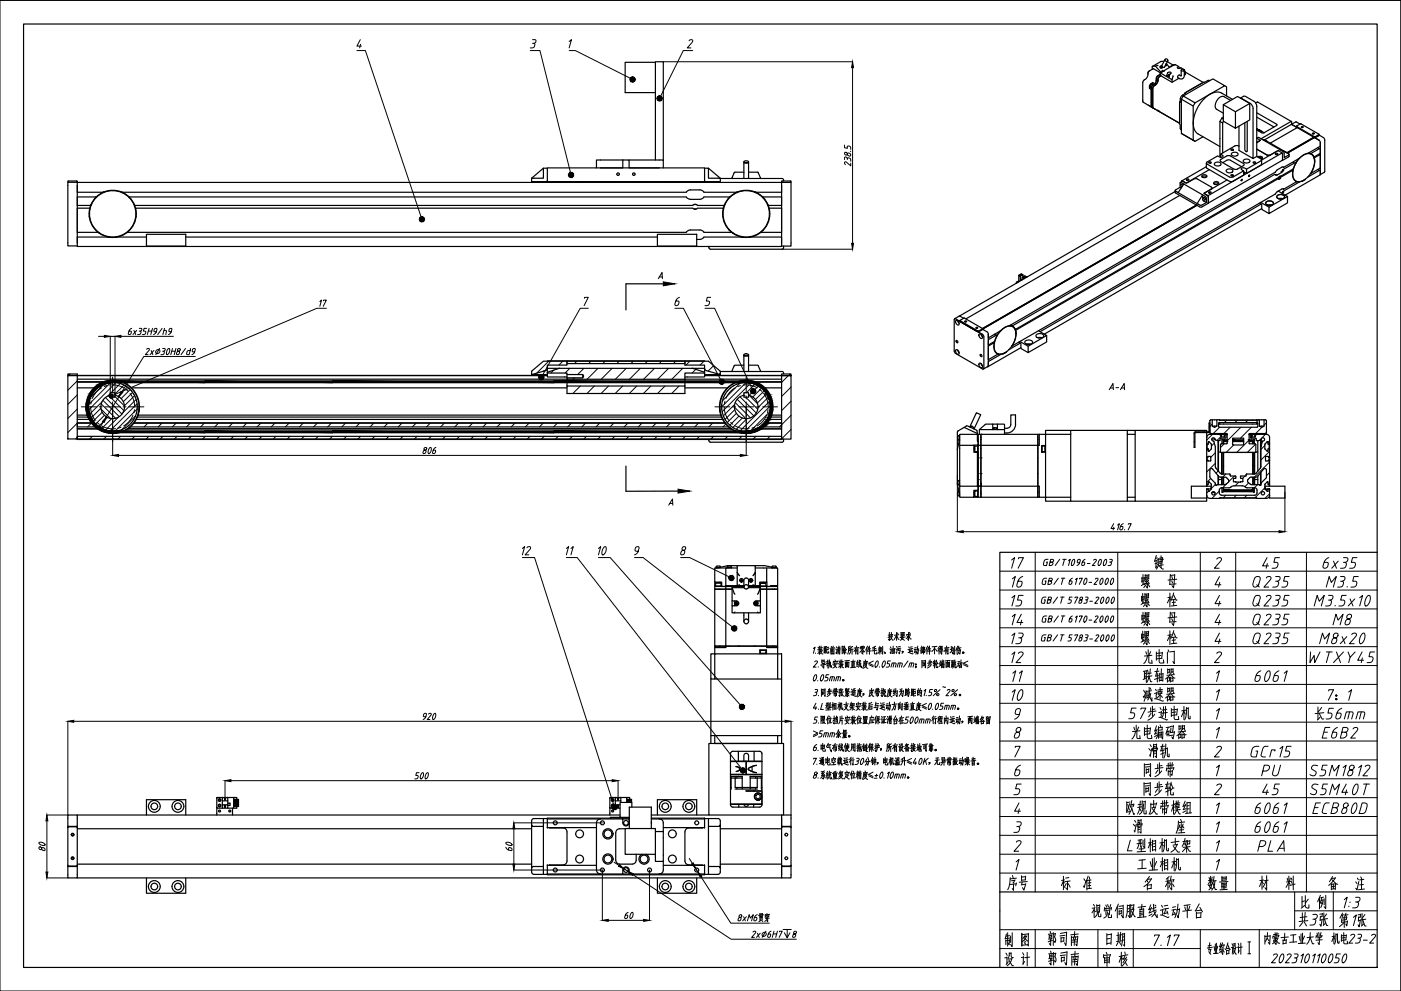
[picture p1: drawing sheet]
<svg xmlns="http://www.w3.org/2000/svg" width="594mm" height="420mm" viewBox="0 0 594 420" stroke-linecap="round" stroke-linejoin="round" font-family="sans-serif">
<defs><g id="words">
<g font-size="10.6">
<text x="476.6" y="346.8">欧规皮带模组</text>
<text x="443.4" y="410.6">郭司南</text>
</g>
<g font-size="10.1">
<text x="482.6" y="258.6">螺 栓</text>
<text x="482.6" y="266.7">螺 母</text>
<text x="482.6" y="274.5">螺 栓</text>
<text x="483.7" y="282.6">光电门</text>
<text x="483.7" y="290.7">联轴器</text>
<text x="477.3" y="306.6">57步进电机</text>
<text x="478.7" y="314.7">光电编码器</text>
<text x="484" y="330.6">同步带</text>
<text x="484" y="338.7">同步轮</text>
<text x="479.4" y="354.5">滑 座</text>
<text x="477" y="362.7">L型相机支架</text>
<text x="426.2" y="378.5">序号</text>
<text x="448.7" y="378.5">标 准</text>
<text x="483.7" y="378.5">名 称</text>
<text x="532.7" y="378.5">材 料</text>
<text x="550.7" y="386.6">比 例</text>
<text x="461.8" y="390.5">视觉伺服直线运动平台</text>
<text x="549.6" y="394.1">共3张</text>
<text x="566.6" y="394.4">第1张</text>
<text x="424.7" y="402.5">制 图</text>
<text x="443.1" y="402.2">郭司南</text>
<text x="468.1" y="402.5">日期</text>
<text x="466.7" y="411">审 核</text>
</g>
<g font-size="9.7">
<text x="482.6" y="250.5">螺 母</text>
<text x="483.7" y="298.4">减速器</text>
<text x="556.3" y="306.6">长56mm</text>
<text x="485.8" y="322.4">滑轨</text>
<text x="481.2" y="370.4">工业相机</text>
<text x="510.8" y="378.5">数量</text>
<text x="562.3" y="378.5">备 注</text>
<text x="424.7" y="410.6">设 计</text>
</g>
<g font-size="8.4">
<text x="427.9" y="250.1">16</text>
<text x="529.9" y="250.1">Q235</text>
<text x="561.3" y="250.1">M3.5</text>
<text x="434.6" y="258.2" transform="rotate(-90 434.6 258.2)">15</text>
<text x="529.9" y="258.2">Q235</text>
<text x="556" y="258.2">M3.5x10</text>
<text x="427.9" y="274.1">13</text>
<text x="529.9" y="274.1">Q235</text>
<text x="558.4" y="274.1">M8x20</text>
<text x="427.9" y="282.2">12</text>
<text x="554.2" y="282.2">WTXY45</text>
<text x="427.9" y="298.1">10</text>
<text x="562" y="298.1">7：1</text>
<text x="559.5" y="314.3">E6B2</text>
<text x="529.2" y="322.1">GCr15</text>
<text x="533.8" y="330.2">PU</text>
<text x="554.2" y="330.2">S5M1812</text>
<text x="534.1" y="338.3">45</text>
<text x="554.6" y="338.3">S5M40T</text>
<text x="530.9" y="346.1">6061</text>
<text x="555.3" y="346.1">ECB80D</text>
<text x="530.9" y="354.2">6061</text>
<text x="532" y="362.3">PLA</text>
<text x="488.2" y="402.2">7.17</text>
</g>
<g font-size="7.9">
<text x="427.6" y="242">17</text>
<text x="534.1" y="242">45</text>
<text x="559.9" y="242">6x35</text>
<text x="427.9" y="266">14</text>
<text x="529.9" y="266">Q235</text>
<text x="564.1" y="266">M8</text>
<text x="530.9" y="290">6061</text>
</g>
<text font-size="7.5" x="434.3" y="290" transform="rotate(-90 434.3 290)">11</text>
<g font-size="6.2">
<text x="53.3" y="143.2">6x35H9/h9</text>
<text x="469.2" y="166.5">A-A</text>
<text x="178.2" y="193.7">806</text>
<text x="440.6" y="249.1">GB/T 6170-2000</text>
<text x="440.3" y="257.2">GB/T 5783-2000</text>
<text x="440.3" y="273">GB/T 5783-2000</text>
<text x="174.6" y="331.6">500</text>
<text x="20.1" y="361.9" transform="rotate(-90 20.1 361.9)">80</text>
</g>
<g font-size="5.7">
<text x="361.6" y="71.6" transform="rotate(-90 361.6 71.6)">238.5</text>
<text x="469.9" y="225.8">416.7</text>
<text x="441.3" y="240.9">GB/T1096-2003</text>
<text x="440.6" y="264.9">GB/T 6170-2000</text>
<text x="178.2" y="306.2">920</text>
<text x="218" y="361.9" transform="rotate(-90 218 361.9)">60</text>
<text x="263.5" y="390.5">60</text>
</g>
</g></defs>
<!-- layer: 0 -->
<path d="M0 .2h594v420h-594z" fill="none" stroke="#000" stroke-width=".42"/>
<path d="M10 10.2h574v400h-574z" fill="none" stroke="#000" stroke-width=".51"/>
<g fill="none" stroke="#000" stroke-width=".51">
<path d="M277.9 26.4h-12.8v12.9h12.8M487.3 30.1l-.5 .9M487.7 36.7a.81 .81 0 0 1 .4-.9 .81 .81 0 0 1 1 .1l-.6 .5-.2 .7M487.7 36.7h.1M487.7 36.7l.2 .3M487.9 37.1h.3M488 37.1l-.6 .4M488.3 35.8l-.5 .8M488.3 37.1v8.3l11.9 6.9M488.3 37.8l-.2 .1M488.3 35.8h-.1M488.4 35.3l-.8 .7a1.42 1.42 0 0 0 .5 1.9v7.1l.3 .4"/>
<path d="M488.6 28.4v1M488.6 28.3l1.3-.3 2.4 2.7M488.8 35v.8M488.8 35l-.4 .3M489.5 36.3l-.7 1.1 .2 8.4M489.8 36.1l-.4 .2M490.5 34l-.8 1.5-.9-.5M490.5 33.3v.4M490.5 33.7a3.8 3.8 0 0 1-2 2.8l-.2 .6M491 27.8l-1.1 .2M491.1 32.2l-.6 1.1M491.6 32.5l.7-.3 4.7 2.7 2.9-1.7"/>
<path d="M491.7 32.5l-.5 .5a3.5 3.5 0 0 1-1.8 3.3M492 31v1l.3 .2-.7 .3M492 31.5l-1.5 1.1-.3 1.5M492 31.7l-.9 .5M492 30.9l3.6 2.1M492 30.9v.1M492 28.2h.1M492 30.8l-2.9-1.7-2.1 1.4a3.9 3.9 0 0 1-2.2 3.8l-.2 8.8 3.7 2.3M492.2 28.1l.1 .1M492.3 28.2l-.1 .2 .4 .2M492.3 28.1h.1M492.3 28.1h-.1"/>
<path d="M492.3 26.1l-3.6 2.1M492.3 28.1v.1M492.3 28.1l.1 .3M492.3 26.1h.1M492.4 28.4h.1M492.6 28.2l.1 .3M492.6 28.2l-.3 .3M492.7 28.5h.1M492.7 28.2l-.3 .2M492.9 29.8l-.2 .6M493.6 26l-1.3 .1M493.8 30l-1.8 .9"/>
<path d="M494 25.2l-1.3 2.5a.69 .69 0 0 0 .4 .8 .69 .69 0 0 0 .8-.2l1.3-2.5M494.4 27.4l.1 .1M494.4 27.3l.2 .1M494.6 27.4h.1M494.6 27.1v.1M494.6 27.1l-.1 .1M494.6 27.8h-.5M494.6 27.2l-.1 .1M494.7 27.6l-.1-.5 1.2 1.3M494.7 27.6l-.1 .2M495 26.2l2.6 1.5-1.1 .5M495.1 31v-.1a.79 .79 0 0 1 .8-.4 .79 .79 0 0 1 .7 .6l-.6 .5"/>
<path d="M495.1 31l-.5 1.4 .9-.5 .2 .5M495.4 32.1l.3 .4M495.5 32.1l.3 .2M495.5 28.3l.3 .1M495.7 31.6l-.2 .5M495.7 31.9l.2-.1zM495.7 31.7l.2 .1M495.7 31.6h.1M495.7 31.6v.1M495.8 31.6v.1M495.8 28.4l.1 .2M495.8 31.6l.2 .1"/>
<path d="M496 31.6h-.3M496 31.6l-.4 1.4 1.4 .8 .4-1.7M497 33.8v1.1M498.3 27.4l-6.3 3.5M498.3 27.4l1.5 .8M499.4 32.7l.6 .5M500.2 29l-.4-.8-.5 .3a.78 .78 0 0 0 .6 .6 .78 .78 0 0 0 .8-.4l1.4 .8 .5 1v1.1l-.4 .3M500.8 32.2l-.9-.4-.6 .9M500.9 29.8l-.1 2.4M500.9 29.6a.58 .58 0 0 1 .8-.3 .58 .58 0 0 1 .3 .7 .63 .63 0 0 1-.7 .2 .63 .63 0 0 1-.4-.6zM502.2 29.8v2.6l-.4 .7-.9 .4-.9-.3M502.4 39.5v.3"/>
<path d="M502.6 30.6l7.6 4.3M510 35.1l-7 4M513 34.2l-.7-.1-1.5 .8-.2-.2-8.2 4.8 .3 .1-1.3 .7M519.3 36.3l.8 .5v3.9M486.9 44.6l2.9 1.7M489.8 46.2v.1M491.2 47.1h.1M500.2 43.9v8.1M500.5 43.1l-.3 .2M501 42.1v14.5l5 2.9v-14.5M501 56.6l5.8 3.3M501.4 40.3l-.7 .9-.2 2.2-.3-.1v9.4l.3 .2v1.6l.5 .5"/>
<path d="M501.7 40.7l5.1 2.9-.8 1.4-5-2.9zM501.7 40.7l12.6-7.3 5 2.9-12.5 7.3M510.1 58l-3.3 1.9-.8-.4M517.3 51.5v14.5l.3 .2-.3-.2M518.1 50.1l-.8 1.4 1.2 .7M518.1 50.1l.6 .4M518.7 44.4l5.2 3v7l-5.2-3zM518.7 49.7l-.6 .4M518.9 51.5l-.4 .6v12.8M521.8 42.6l-2.8-1.6a3.7 3.7 0 0 0-3.7 4.5l.6 .9 2.8 1.6M522.6 42.1l-4.6-2.6a6.1 6.1 0 0 0-6.9 1.9 13.9 13.9 0 0 0-4.6 13.5l1.3 1.8 9.5 5.4M523.9 47.4l6-3.5v7l-6 3.5"/>
<path d="M526 41.6l1.9-.8 3.8 2.1 1.2 1.7v21.7l-1.6 .9M526.1 41.6l.5 .2M526.6 41.8l3.5 2M528.9 51.5l-.1 12.7a.66 .66 0 0 1-.7-.1 .66 .66 0 0 1-.2-.7v-11.4M529.9 43.9l-5.1-3-6.1 3.5M530.1 43.8l1 1.2 .3 1-.1 21.2-5.9-3.4v-10.3M532.4 43.7l.9-.4 14.3 8.2M532.9 54.8l1.4 .5M532.9 54.5l.5 .4M532.9 55.1l2.2 1.2h.9M532.9 47.8l8.4 4.9M532.9 49.7l7.3 4.1"/>
<path d="M533 55.1l1.4 .2M533.1 55.2l1.3 .1M533.5 55.4l1.4 .2M533.8 55.6l1.3 .1M534.1 59.8l-1.2 .7M534.4 55.3l.4 .2M534.4 59.5l-1.5-.9 1-.3 10.2 5.9 .5 .8M534.4 59.5l-1.5 .8M534.4 59.5l.1 .1M534.5 59.6h.1M535 58.9l2 .8 8.7 5-2.7-1.1M535.1 55.7l.9 .6"/>
<path d="M535.5 59.2l.7 .1M536.2 59.3l.8 .4M541.3 53.2l-5.3 3.1M541.3 52.7v.5M547.5 52.8h.4M547.7 51.7v1M547.7 51.7l-.3-.2-12.7 7.3M547.9 52.9l11.8 6.9 .2 14.1-14.9 8.8M549.6 53.8h.1M549.7 53.5l.3 .6-11.4 6.6M549.8 53.6l7.9 4.4M549.8 51.8l1.5 .8"/>
<path d="M549.8 53.4v.2M549.8 51.8l-.4-.1-13.2 7.6M551.4 52.5h.3M551.4 52.5l-1.6 .9M551.7 52.5l7.6 4.4-1.6 1.1M552 54.1h.4M556.7 56.8h.4M557.3 58.3l-11.6 6.5M557.3 58.3h.1M557.3 58.3l-11.4 6.6M557.6 58.4l1.9-1.1 1.9 1.2 .4 .9v13.4l-2 1.2M557.7 58.3l-.2 .1"/>
<path d="M559.3 57v.4l-1.6 .9M559.3 57.3l.1 .1M28.8 77.3v-.5h4v.5M32.8 77.3h298.6v-.5h4v.5M230.4 71.3l-5 4.3M232.1 71.3h-1.7v4.3h-5M232.1 77.3v-.3h66.7v.3M244.2 77v.3M247.4 77l-.1 .3M256.2 77v.3M259.4 77l-.1 .3M264.1 67.8v3.4h-9.5"/>
<path d="M264.1 67.8h-11.2v3.4M264.1 67.8h2.7v3.4h12.8M266.8 67.8h14.5v3.4M271.5 77l.1 .3M274.7 77l-.1 .3M277.9 67.8v-41.6h3.4v41.6M283.5 77l.1 .3M286.7 77l-.1 .3M298.8 71.3h1.6v4.3h5v1.4h-6.6v-5.8h-66.7v5.8h-6.7v-1.4M300.4 71.3l5 4.3M300.6 77v.3M305.4 75.7h26.2l.6 .4 .1 .7"/>
<path d="M315.4 68.6v7.1M315.4 69.1h2M315.4 73h-3.9l-1.1 2.7M315.6 68.4a1.35 1.35 0 0 1 1.8 .3 1.05 1.05 0 0 1-1 .4 1.05 1.05 0 0 1-.8-.7zM317.4 69.1v6.6M317.4 73h4l1 2.7M317.4 68.6v.5M331.4 78.7v2.7M500.5 77.3l1-.4 1.1 .6M500.9 79.7l-.5-.3-2 1.2v.3l.9 .6M501.1 77l.1-.4 1.8 1.1M501.5 78.7l-.4-.6-.4 .1 .5 1"/>
<path d="M502 78l8 4.6-2 3.1-.1 .8-8.6-5 .7-.4zM502 78l-1.5-.7-.1 2.1M503.1 76.1a.48 .48 0 0 1 .6-.3 .48 .48 0 0 1 .3 .6h-.8zM503.4 77.5l2.8-1.6 1.2-.1 6.4 3.6-.2 .8M509.7 74.5a1.18 1.18 0 0 1 1.1-.4 1.18 1.18 0 0 1 .9 .8 1.18 1.18 0 0 1-1.2 .5 1.18 1.18 0 0 1-.8-.9zM509.7 75l1.1-.4 .9 .4M511.5 69.1v1.8l.4 .5M511.5 70.7l-10.3 5.9M511.9 69.6l9.4 5.4M511.9 71.4l9.4 5.5M512.5 68.8a.49 .49 0 0 1 .6-.2 .49 .49 0 0 1 .3 .5l-.6 .1zM512.8 71.9l-9.8 5.7"/>
<path d="M513.9 79.7l-.1 .3M513.9 79.7v.1M514.7 77.4a1.19 1.19 0 0 1 1.2-.4 1.19 1.19 0 0 1 .9 .9 1.19 1.19 0 0 1-1.2 .4 1.19 1.19 0 0 1-.9-.9zM514.7 77.9l1.1-.4 .9 .4M515 69.2a1.55 1.55 0 0 1 2.7 .6 1.64 1.64 0 0 1-2.8-.4zM517.5 67.7l2.7-1.6 1.2-.1 6 3.4 .1 .5-2.7 1.8-1.2 .1-6.1-3.4zM517.6 65.4v1.3M518.5 69l1.7-1.1 1.2-.1 5.1 2.9M520.1 72.1a1.73 1.73 0 0 1 2.7 .4 1.59 1.59 0 0 1-1.5 .8 1.59 1.59 0 0 1-1.3-1zM520.3 76.3l-9.8 5.7M521.9 74.2a.49 .49 0 0 1 .7-.2 .49 .49 0 0 1 .3 .6l-.6 .1zM521.9 63.4a.49 .49 0 0 1 .7-.3 .49 .49 0 0 1 .3 .6h-.8z"/>
<path d="M522.3 65a1.54 1.54 0 0 1 2.6 .6 1.64 1.64 0 0 1-2.7-.4zM525.2 61.9h-1.6l-6 3.5 .9 .6a.79 .79 0 0 1-.4 .8 .79 .79 0 0 1-1-.3l-.8-.4-4.6 2.7 .2 .8M525.2 61.9l.2 .1M527.3 67.9a1.69 1.69 0 0 1 2.7 .4 1.59 1.59 0 0 1-1.5 .8 1.59 1.59 0 0 1-1.3-1zM527.3 72.5v1.8l-4.4 2.5h-1.6M527.3 73.1l.6 .3-.6 .4M528.6 71.7v1.8l-1.3-.6M531.4 68.8a.49 .49 0 0 1 .6-.2 .49 .49 0 0 1 .3 .5l-.6 .1zM532.9 66.3l1.9 1.1-.1 .8M532.9 63.2l4.3 2.5M533.3 66.6a1.13 1.13 0 0 1 1.2-.4 1.13 1.13 0 0 1 .8 .9l-.5 .4M533.9 66.8l1.4 .4"/>
<path d="M534.6 68.2l-6 3.5-.8-.4a.72 .72 0 0 0-1-.3 .72 .72 0 0 0-.2 1l.7 .5-4.4 2.5h-1.6M535 67.8v1.8M535 69.6l-.3 .4-6.1 3.5M537.2 65.7l1.3 .1M537.2 65.7h1.5M540.5 73.9h.1M540.6 73.9l.5 .4 .6-.1M540.6 73.9l-111.4 64.3M540.8 65.2a.49 .49 0 0 1 .6-.3 .49 .49 0 0 1 .3 .6h-.8zM540.8 73l-112.8 65.1M540.9 72.9l-.1 .1M541.3 74l-.5 .1"/>
<path d="M541.5 64.1l-2.8 1.6M541.7 72l-.8 .9M542 75.8h.1M542.1 75.2l-111.6 64.5M542.2 76l-.3-.2-111.3 64.3M542.2 75.2l-.1 .1M542.3 75.6l-.3 .2M542.4 75.5l-.4 .4M542.4 75.5l.1 .1M542.4 75.5l-.1 .1M542.5 75.6l.5-.2-.5 .5M542.5 74.8l-.3 .4"/>
<path d="M542.5 75.9l-.3 .1M542.8 75.3l5.2-3 .2 .5a3.6 3.6 0 0 0 1.6 4.2M542.9 74.7h.1M543 74.7l-.5 .1M543.5 72.7l-.3 .2M543.5 72.7l.5-.8 .3 .1-.5 .9-2.2 1.3M543.7 64.8l-1.7-1-7 4.1M543.8 65.1l-.1-.3-31.4 18.2M543.8 65.1h.1M543.8 65.1v2.8l-31.5 18.2M544.1 70.8l.2 .1-.5-.1-2.2 1.2M545.7 64.7l.9 .6v.3l-2 1.2v-1.8"/>
<path d="M546.6 65.4l-.2 1.1-2.6 1.5M547.4 72.2l.4 .2M548.3 71.7l-.1 .7M548.6 68.5v.8M549.5 69.1v.1M549.5 69.1l-.3-.2-5.2 3M549.5 69.1l-1.1 2.5-5.4 3.1M549.8 77h.1M549.8 77l-5.5 3.2M550.7 67.3l-1.3 1.7M551 67.2a4 4 0 0 1 5.6-1.4 7.2 7.2 0 0 1-1.5 8.6 4.4 4.4 0 0 1-6.1 2 7.7 7.7 0 0 1 2-9.2zM551.1 77.1l-7.1 4.1"/>
<path d="M552.8 76.4a3.5 3.5 0 0 1-3.4 .4M553.6 75.9l-1.7 1M554.7 65l1.3 .2M555.1 64.7l.7 .4M555.8 65.1l1.4 1.4M556 65.3a3.2 3.2 0 0 1 1.4 3M557.1 66.5h.1M557.3 67.1a8 8 0 0 1-1.6 6.5M557.4 68.3v.1M558.9 62.6l.3 .5M558.9 62.5l.1 .1M558.9 71.8l.3 .6"/>
<path d="M559.1 65.5l.4 .2M559.6 62.9l-3.8 2.2M559.6 72.2l-5.2 3M559.6 62.9h.1M559.6 72.2h.1M559.6 62.9l.3 .2M559.6 72.2l.3 .2M559.6 65.6l-2.3 1.4M559.7 65.6h.1M559.7 65.6l.2 .1M559.9 71.2l-4.2 2.4M559.9 65l-2.7 1.6"/>
<path d="M559.9 61.9l-5.3 3.1a6.2 6.2 0 0 0-3.7 2.1l-6.6 3.9M559.9 65h.1M559.9 71.2h.1M32.8 83.5l7.9 .1M32.8 88.3h5.2M37.8 91.8l.1 .3M38 88.5h.1M38.1 88.4l-.1 .4a10 10 0 0 0 3.4 9.6M38.5 87l-.5 1.3M38.5 87l-5.7 .1M38.5 86.8v.1M40.7 83.6l-2.2 3.4"/>
<path d="M40.9 83.4l-.2 .2M41.4 98.4a10.2 10.2 0 0 0 5.2 2.2M41.4 98.4l-8.6 .1M43.9 81.4l-.3 .2M44 81.4l-11.2 .1M44 81.4l-3.3 2.2M44 81.4a10 10 0 0 1 7.5 0M51.5 81.4l2 1.1M51.6 81.4l.3 .2M53.5 82.5l1.3 1.1M54 98.5l-.1 .1M54.1 98.4l236.9 .1 1.4-1h4.4l1.1 .3 .6 .7 11.6-.1"/>
<path d="M54.8 83.6l236.2-.1 .7 .7 1.1 .3h4.4l1.3-1 10.9 .1M54.9 83.6l2.2 3.4M57 86.8v.1M57.1 87l.4 1.3h236.3l.8 .4M57.1 87h236.8M57.5 88.4a10 10 0 0 1-10.9 12.2M57.7 91.8v.3M62.1 99.3h16.7v5h-16.7zM278.8 99.3h16.6v5h-16.6zM292.8 80.5h4M292.8 80.5l-1.1 .3-.7 .7-239.5-.1M294.3 88.6h.9"/>
<path d="M294.3 86.7h.9M294.6 86.7l-.7 .3M294.9 86.7l.8 .3M295.7 87h11.4M296.8 80.5l1.1 .3 .6 .7 14.2-.1M306.7 88.4l-.1 .4a10 10 0 0 0 3.5 9.6M306.7 88.3h-11l-.8 .4M307.1 87l-.4 1.3M308.6 84.5h-.1M309.1 97.5h.1M309.4 83.6l-2.3 3.4M310.1 98.4a10 10 0 0 0 5.2 2.2"/>
<path d="M310.2 98.5l.1 .1M312.5 81.4l-.2 .2M312.7 81.4l-3.3 2.2M312.7 81.4a10 10 0 0 1 7.5 0M320.2 81.4l11.2 .1M320.2 81.4l3.3 2.2M320.3 81.4l.3 .2M322.8 98.4l8.6 .1M322.8 98.4a10 10 0 0 1-5.2 2.2M323.3 83.4l.1 .2M323.5 83.6l1.7 2.3 1 2.4M323.7 97.5h.1"/>
<path d="M324.3 84.5h.1M325.7 87l5.7 .1M326.2 88.3h5.2v10.1M326.2 88.4l.1 .4a10 10 0 0 1-3.5 9.6M331.4 83.5l-7.9 .1M331.4 83.6v3.4M498.3 80.8l.2 1 10.5 6 .7-.1 2.6-1.5v-2.6l-.4-.8M498.3 81.2l-91.5 52.8M500.3 82.8l-90.7 52.4M507.3 86.9l-90.7 52.4v.4M507.5 87.1l-90.9 52.4M510.4 83.8a.51 .51 0 0 1 .7 .2 .51 .51 0 0 1-.3 .7z"/>
<path d="M510.5 82l1.9 1.2M510.9 81.7l-.1 .1M510.9 82.3l1 .5M511.6 85.9l-1.6-1.1v-2.2l1.4 1 .2 2.3-2.2 1.1-1.5-.5M512.4 86.1h-.1M512.4 83.3v2.8M512.5 81.5a.49 .49 0 0 1 .6-.2 .49 .49 0 0 1 .3 .5l-.6 .1zM534.2 86.1l.8 .6v2.1l3.1 1.8M534.6 85.8l3.5 2M534.8 86.5l-93.8 54.1M535 88.4l-92.2 53.3M536.9 85.6a1.94 1.94 0 0 1 3.1 .7 1.92 1.92 0 0 1-3.3-.3z"/>
<path d="M537.5 87h1.7M538.1 87.8l7.9-4.5v2.7l-7.9 4.6zM541.6 81.3l.4-.3 4 2.3M541.6 82.9a1.93 1.93 0 0 1 3.1 .6 1.88 1.88 0 0 1-3.3-.2zM541.7 81.2l-.9 1-111.7 64.5a9.5 9.5 0 0 0 1.8-5.2M542.2 84.2h1.7M544 81.2l.3 .1-.4 .8M544 81.2l-.4 .7M544.1 80.1l.2 .1M544.3 80.2l-.5-.2-2.2 1.2M32.8 100.5l13.8 .1M45.6 100.4l.6 .2"/>
<path d="M62.1 100.5l-13.2 .1M78.8 100.5h200M295.4 101.5h1.4M300.6 104.5v.5M300.6 105l.7 .7h30.3l.7-.7M314.3 100.4l.6 .2M315.3 100.6l-16.8-.1-.6 .7-1.1 .3M315.3 100.6h2.3M331.4 100.6v3.9h-298.6v-27.2h-4v27h4M331.4 103v-25.7h4v27h-4M331.4 100.5l-13.8 .1M332.3 104.3v.7"/>
<path d="M431 119.7v.4M431.7 119.5l-.1 .2M432 119.1l-1 .5 .2 .3M432 119.4l-.3 .1M432.6 116.4l.6 .2zM432.7 118.7v-1.6l-.7-.4v2.4l.4 .2M432.7 117.1l1.1-.6v.9M432.7 116.6h.5M432.7 118.7l.3 .2M432.7 116.6h-.1M432.7 116.5l-.1 .1M432.9 116.4v.1"/>
<path d="M433 116.7v.1M433.5 117.6v1M433.5 118.3l-.8 .4M433.8 116.5l-.7-.4-1.1 .6M434.1 117.2l.5 .3zM434.1 117.4l.5 .1M434.1 117.4v.1M434.4 117.3h-.1M434.4 117.2v.1M434.4 117.6h.1M435.2 117.6v-.3l-1.1 .7v.2M435.2 117.3l-.6-.4-1.1 .7 .6 .4"/>
<path d="M435.7 117.3l-.5 .2M265.4 120.3h15.9M405.3 135.9a1.11 1.11 0 0 1 1.2 .6 1.11 1.11 0 0 1-.2 1.3 1.45 1.45 0 0 1-1-1.9zM406.1 136l.6 1.1M407.1 135.9v.3M407.1 136l-.2 .2M407.1 136.3l7.6 4.4M407.4 136.5l7 4.1M408.6 134.9l-1.8-.9-2 1.1M409.1 136.2h.8l-.4 .3zM409.4 136.4h.2M413.9 138.9l.7 .1-.4 .2z"/>
<path d="M414.1 139.2h.3M416.6 139.3l-7.6-4.4-1.9 .9 7.6 4.5 1.9-.9M416.6 139.2v.2M416.6 139.6l.2 .1M427.9 138.1a6.2 6.2 0 0 0-3.6 2.2l-5.2 3M428 138.1h-.1M428.1 138.1l1.3 .2M428.5 137.8l.7 .4M429.2 138.2l1.3 1.5M429.4 138.4a3.3 3.3 0 0 1 1.4 3M430.5 139.7h.1M28.8 158.6h4v.6h-4z"/>
<path d="M28.8 159.2h4v26.9h-4zM32.8 159.3h199.3M32.8 159.2h199.3M225.4 158.8h6.7M232.1 158.2v1.6h8.3M232.1 153h66.7M232.1 156.2l-.7 .9-6 1.7v-1.4l5-4.3h10v1.7h-8.3v1.4M237.4 156.2h-5.3v2h8.3v.6h6.7l.4 .7-.4 .7h-6.7v.6h50M237.4 156.2h56.1M237.4 156.2l-5.1 1.6-.2 .3M240.4 158.8v1.4M240.4 153.2h50v1h-50z"/>
<path d="M247.1 158.8v1.4M290.4 153.1h10l5 4.3v1.4l-6.2-1.8-.4-.5v-1.7h-8.4zM293.5 156.2h5.3v1.9M293.5 156.2l.5 .1M294 156.3l4.8 1.8M298.8 158.1l-8.4 .1v2.6M298.8 158.2v1.6h-8.4M298.8 159.3h32.6M298.8 159.2h32.6M298.8 158.8h6.6M300.6 158.8v.4M305.4 157.5h26.2l.6 .4 .1 .7"/>
<path d="M315.4 150.9v6.6M315.4 150.9h2M315.4 154.8l-3.9 .1-1.1 2.6M315.4 150.4v.5M315.5 150.3l1.3-.3 .6 .5-1.4 .3-.5-.2zM317.4 150.4v7.1M317.4 154.8l4 .1 1 2.6M331.4 158.6h4v.6h-4zM331.4 159.3l4-.1v27h-4zM331.4 159.2v.1M404.6 148.8l.7 1.1 11.3 6.5M405.3 148.4a1.11 1.11 0 0 1 1.2 .5 1.11 1.11 0 0 1-.2 1.3 1.45 1.45 0 0 1-1-1.8z"/>
<path d="M405.5 144.4a.49 .49 0 0 1 .7 .3 .49 .49 0 0 1-.4 .6zM406.1 148.4l.6 1.1M414.4 140.6h.1M414.9 140.8l-10.1-5.7-.2 13.7M414.9 140.8l1.7 .9M415.2 154.1a1.1 1.1 0 0 1 1.2 .5 1.1 1.1 0 0 1-.2 1.4 1.42 1.42 0 0 1-1-1.9zM415.2 141.6a1.1 1.1 0 0 1 1.2 .6 1.1 1.1 0 0 1-.2 1.3 1.42 1.42 0 0 1-1-1.9zM415.6 150.3a.46 .46 0 0 1 .7 .3 .46 .46 0 0 1-.3 .6zM416 141.7l.6 1.1M416 154.1l.6 1.2M416.6 141.7l.6 1.1v13.2M417.2 156l-.2 .4h-.4"/>
<path d="M418.4 140.6l-1.6-.9-1.9 1.1M418.5 140.6l.6 1.1-.2 13.7M418.9 155.4l-1.9 1.1M419.1 153.7l-.1 1.6-.4 .2M419.1 146.7l2.3-1.3v1.5M420.8 145.3l.4 .2M421.4 146.9a3.2 3.2 0 0 0 1.8 3.2M421.6 144.8l-.1 .7M422 141.6l-.1 .8M422.8 142.2l-1.1 2.6-2.6 1.5M422.8 142.2l-.2-.2-3.5 2M423.2 150.1h.1"/>
<path d="M423.2 150.1l-4.1 2.4M424.1 140.4l-1.3 1.7M424.3 140.3a4 4 0 0 1 5.6-1.4 7.2 7.2 0 0 1-1.5 8.6 4.4 4.4 0 0 1-6 2 7.2 7.2 0 0 1 1.5-8.6zM424.5 150.2l-5.4 3.1M425.2 150h.1M426.1 149.5a3.5 3.5 0 0 1-3.3 .4M426.9 149l-1.7 1M430.6 140.2l.3 1.3M430.8 141.4v.1M432 145l.9 .6v2.1l3.1 1.8M432.6 145.5l-4.8 2.8M432.9 147.4l-14 8.1"/>
<path d="M434.8 144.6a1.95 1.95 0 0 1 3.1 .6 1.89 1.89 0 0 1-3.3-.2zM435.3 145.9h1.8M439.5 141.9a1.93 1.93 0 0 1 3.1 .6 1.9 1.9 0 0 1-3.3-.2zM440.1 143.2h1.7M440.4 140.2l3.4 2-7.8 4.6-3.5-2M443.8 142.2v2.8l-7.8 4.5v-2.7M32.8 179.3h5.9M32.8 176.8l4.6 .2M32.8 176l4.2 .2M32.8 162h10.6l-.3 .2M32.8 160.8h207.6M32.8 164.4h7"/>
<path d="M36.4 172.8l.6 3.2M36.6 170.7l-.1 1M37.1 176.1l.2 .7M37.4 177l.3 .6M37.7 177.7l-4.9 .1M37.8 177.9l.9 1.4M38.8 179.4h-6v1.6h7.5M38.8 179.4l1.5 1.6M44 161.8a11.4 11.4 0 0 0-7.4 12.8M49.5 162.2l3.3 1.1 2.9 2.4 1.9 3.3 .6 3.5-.6 3.5-1.9 3.2-2.9 2.4-3.3 1.2M50 161.5a11.2 11.2 0 0 0-13.4 11 11.2 11.2 0 0 0 13.4 10.9M50.7 161.5a10.9 10.9 0 0 0-6.8 .3h-11.1"/>
<path d="M52.2 162.2a11.2 11.2 0 0 1 6.7 10.3 11.2 11.2 0 0 1-6.7 10.3M52.6 162.2a11.3 11.3 0 0 1 6.5 10.3M55.7 164.4h184.7M56.7 179.4h250.8M56.8 179.4l-1.5 1.6M56.8 179.3h250.5l1.6 1.7M57.7 177.9l-.8 1.4M58.2 177h247.8M58.2 177l-.4 .8h248.6l-.4-.8M58.2 176.8l.3-.8h247.1l.3 .8M59.1 172.8l-.6 3.2M59.1 172.5l-.2 2.1"/>
<path d="M240.4 163.7h50v3.1h-50zM240.4 160.8v.8M240.4 162.2v1.5M290.4 160.8v.8M290.4 162.2v1.5M290.4 164.4h18.1M290.5 160.8h40.9M305.1 172.8l.5 3.2M306.4 177.8l.9 1.5M311.7 162.2a11.3 11.3 0 0 0-6.4 12.4M312.1 162.2a11.2 11.2 0 0 0-6.8 10.3 11.2 11.2 0 0 0 6.8 10.3l-.7-.3M313.5 161.6a11.1 11.1 0 0 1 6.8 .2h11.1"/>
<path d="M314.3 161.6a11.1 11.1 0 0 1 13.3 10.9 11.1 11.1 0 0 1-13.3 10.9M314.8 162.2a10.4 10.4 0 0 0-8.8 10.3 10.4 10.4 0 0 0 8.8 10.3M320.3 161.8l.5 .2M320.7 162.2l.8 .3M320.8 162a11.3 11.3 0 0 1 6.8 12.6M320.8 162l.3 .2M320.8 162h10.6M324.4 164.4h7M325.4 179.4h6v1.6h-7.5M326.4 177.9l-.9 1.4M326.8 177l-.4 .8h5M327.7 173.5l-.5 2.5"/>
<path d="M331.4 179.3h-5.9l-1.6 1.7M331.4 176.8l-4.6 .2M331.4 176h-4.2l-.3 .8M421 179.8h2M423 179.8l2.8 .1 .2 2.2h-3zM513 179.3h-.3v3.5M513 178.4v5M514 178h2v2.7h-2zM514 178h-.6l-.4 .4M516 178l1.1 .1M517.1 178.1h15.8M517.1 178.1h.2"/>
<path d="M517.2 178.1h.1M517.2 179.2v.6M532.8 179.2v.6h-16.1M532.8 179.8h.6M532.9 178.1h-1.7M534 178l-1.1 .1M536 178v2.7a1.21 1.21 0 0 1-2 0M32.8 185h298.6v1.1h-298.6zM32.8 186.1v.2l298.6-.1M40.3 181l1 .8h-8.5h8.5l1.8 1M43.1 182.8a11.3 11.3 0 0 0 7.6 .6M52.5 182.8l1.7-1h255.8l1.7 1"/>
<path d="M55.3 181l-1.1 .8h255.8l-1.1-.8M55.3 181h253.6M265.4 197.6v10.7l22.1-.1M300.6 186.3v.5M323.9 181l-1 .8h8.5h-8.5a11.2 11.2 0 0 1-9.4 1.6M332.3 186.2l-.1 .9-.6 .4h-30.3l-.7-.7M406 183.3v7.3M406 183.3l.3-.6 2.5-1.5 5.7 2.6M406.2 185.1v1.1M406.2 186.2l.6 .4M406.5 184.7h.3M406.5 184.7l-.3 .3"/>
<path d="M406.8 186.6l-.8 4v14.7l1 4.5M407 188.8h6v2.9h1.5v14.4h-7.5zM407 188.8v-4.6h7.5l.3 4.5-1.8 .1M407 184.7v1.9M408.8 181.2l1.4-.6 4 1.8 .3 1.4M411.2 181l2.8-6 1.9 .8-2.9 6.1M411.5 181.1l.2-.3h.4l.8 .5-.1 .5M413.3 189.1l-.1 2.3 1.4 .1M413.3 189.1h1.3M413.3 189.1v2.4M414.5 186.8h.1M414.5 183.8v.4"/>
<path d="M414.5 184.5h.1M414.8 184.3v2.7M415.3 182.3v1.9M415.3 182.1v.2M415.4 182.1l2.6-2.3h3v2.3zM415.9 185.5v-1.3h-1.1v7.4M415.9 185.5v-1.3h24.2v26.6h-24.2v-1.3M415.9 185.5v3.3M421 182.1h2M421.1 181.9l1.7 .2M422.7 181.7v.2M422.7 181.7l-.2-.3h-1.1l-.3 .7"/>
<path d="M426 183.6h1M426 181.6h1M426 182.1v2.1M427 181.6l.8-.3 .8-1v-4.4h2v4a3.7 3.7 0 0 1-3.6 3.7M440.1 190.1v-1.3h-24.2v16v-16h-1.1v22h1.1v-1.3M440.1 194.1h.1M440.7 184.2h-.6v2.1M441.7 189v2.6M441.9 189.1h1.2M441.9 191.5h1.2M443.1 189.1v2.4M443.4 188.9h-1.7v2.8h1.7"/>
<path d="M454 184.2v-1.7h-10.6v1.7h-2.7v4.6h-.6M454 182.5h27.4M478 182.5v1.7h3.4M478 184.2v28.3h3.4M511.7 183.1v-.6h-30.3v30h30.3v-1.3M511.7 183.4v22.7M511.7 193.8l.1 .1M511.7 188.2l.1 .1M511.8 193.9l.5-.4 1.1 .2v1.7l-1.1 .1-.1-.4h-.4M511.8 190.3h.5l.1 .9 .3 .1M511.8 195.1h-.1M511.8 190.3l-.1 .1"/>
<path d="M511.9 188.3v2M511.9 193.9v1.2M512.6 187.3l-.2 .1-.1 .9h-.5M512.6 187.3h.1M512.7 182.8l-.2 .2-6 .2-.2 6.5h.4l.1-6.2 5.6-.1 .6-.6M512.7 187.3l1 1.1v1.9l-1 1M513 199.3l.1 3.1 2.2 2.4v.7M513 183.4l.3 .4M513 199.3l.2-.5 .8-.1 3 3.4 2.7 .2 1.1 1M513.2 183.6l.2 .2M513.3 183.7l.1 .1M513.4 183.8l7 .2"/>
<path d="M513.8 186.1h1.4M514 180.7a1.21 1.21 0 0 0 2 0M515.2 186.3a.74 .74 0 0 0-.8-.6 .74 .74 0 0 0-.6 .9 .74 .74 0 0 0 .9 .5l.6 2.3v8.4M515.2 186.4l.2 .1M515.2 186.4h.1M515.3 186.5l1.1 .3M515.4 197.8l.2 .7M515.6 198.5l1.8 2.1 .8 .4M516.4 186.8h.1M516.5 186.8v12.8M516.7 180.8v-1.3l.3-.4 16 .1 .4 .3v1.3M516.7 191.6h.8"/>
<path d="M516.7 183.8v.4M516.7 186.8v13M516.7 180.8l.3 .3h16l.4-.3M517 184.2h-4.4l-.6 .5-.3 .8M517 184.2h3.4M517.1 184.2h.1M517.5 191.8h15M517.5 191.7l.1 .1M517.6 188.4l-.1 3.3M517.7 184.3l.2 .1M517.7 185.7l-.4 1-.9 .1M517.8 184.6v.3"/>
<path d="M517.8 188.2l-.2 .2M517.8 184.9l.1 .4h1.2M517.8 184.4h.1M518 191.8v9.2M518.1 191.8v9.2M518.6 186.3h-.5v1.9M518.6 186.3l.3 .8M518.6 186.3v1.9M518.6 191.8v9.2M518.9 187.1v1.1M518.9 191.8v9.2M518.9 191.8h12.3"/>
<path d="M518.9 187.1h.3M519.2 184.4v.1M519.2 185v.2M519.2 185.2l-.1 .1M519.4 184.3l-.2 .7M519.7 184.3v1.4l-2 .1M520.4 184l-.1 4.1-2.5 .1M520.4 186.5h-1.2v.7h1.2M522.7 186.5h4.6M522.7 187.2h4.6M522.9 188.7h4.3M522.9 188.6v-2.8h4.4l-.1 2.8"/>
<path d="M529.7 186.5h1.2v.7h-1.2M529.7 184v4M529.7 188l2.4 .2M530.4 184.3l-.2 1.1 .3 .3M530.5 185.8h2l.4 1M530.7 184.3l.2 .1M530.9 184.5v.7M530.9 185.2v.1M530.9 187.1h.3M530.9 184.4v.1M530.9 185.3h1.2M531.2 187.1l.3-.8h.4v1.9"/>
<path d="M531.2 191.8v9.2M531.2 187.1v1.1M531.5 186.3v1.9M531.5 191.8v9.2M531.9 191.8v9.2M532 191.8v9.2M532.1 188.2l.4 .3v3.2M532.2 185.2l-.1 .1M532.2 184.5v.7M532.2 184.4v.1M532.4 184.3l-.2 .1M532.5 191.7v.1"/>
<path d="M532.5 191.6h.9M532.8 186.8h.8M533 184.2l-3.3 .1M533 184.2h4.4l.9 .9 .1 21M533.4 183.8v.4M533.4 186.8v13M533.7 186.8l1-.3v11.3l-2.1 2.8M533.7 186.8h-.1M534.5 186.6v11.8M534.7 186.7l.6 .5M534.7 187.5h.5M534.7 186.5a.79 .79 0 0 1 .7-.9 .79 .79 0 0 1 .9 .8 .79 .79 0 0 1-1 .7l-.6 2.3"/>
<path d="M536 180.7h-2v-2.7h2.7l.3 .3v5.1l-.3 .4M536.3 188.4v1.8M536.4 190.2l1.2 1.1 .1-1h.5M536.6 183.8l-6.9 .2M536.7 183.7l-.1 .1M536.9 183.6l-.3 .2M537.2 187.5h.5M537.3 187.3l-.9 1.1M537.4 187.3l.3 .1M537.4 187.3h-.1M537.7 187.4v.9h.5M538.2 188.3v2"/>
<path d="M538.2 193.9v1.2M538.2 193.9l-.4-.4-1.1 .1-.1 1.7 1.2 .2 .1-.4h.3M538.3 195.1h.1M538.3 190.3l.1 .1M538.4 188.2l-.1 .1M538.4 193.8l-.1 .1M406.2 204.1v1.1M406.2 208.7v1.2M406.2 209.9l.6 .3M406.2 205.2l.6 .4M406.6 208.4l-.4 .3M406.8 203.7l-.6 .4"/>
<path d="M406.8 209.3l.2 1M407 203.6v2.1M407 206.1v4.7h6v-2.9h1.8v-1.6l-.3-.2M413.3 208.2v2.3M414.5 210.5v.3h-1.5M414.5 207.9v.3M414.6 208.2h-1.3v2.3h1.3M414.8 204.8v1.3h1.1v-1.3v1.3h24.2v-1.3M414.8 208v2.7M415.9 206.1v3.4M440.1 200.8h.1M440.1 206.1h.6v4.7h2.7"/>
<path d="M440.1 208.6v2.2h.6M443.4 210.8h10.6v1.7h-10.6zM443.4 210.8v-26.6h10.6v26.6M454 212.5h24M478 210.8h3.4M511.7 207.3v3.9M511.7 207.3h.6M511.7 210l.3 .7 .6 .5 4.5 .1M511.7 205.2l.1 .1M511.8 207.3l-.1 .1M511.9 205.3v.8M512.3 207.3h1.2v-1.2h-8.3v5.1h6.5"/>
<path d="M512.3 207.3l.1 .1M512.4 207.4v.8l.2 .1M512.6 204.3l-.2 .1-.1 .9h-.5M512.6 204.3h.1M512.7 208.3h-.1M512.7 204.3l1 1.1v1.9l-1 1M513.9 208.8h1.2M516.5 201.7v3.8M516.7 203.3h1.3M516.7 201.8v3.7M517.3 211.2h15.4M517.3 211.1l-.1 .2"/>
<path d="M517.3 211.1h15.4M518 206.8h3.2M518 202.3v3.2M518 206.8l-.7 .3-.3 .7 .1 1.6 .9 .6M518.1 206.8v1.8h.5M518.1 202.3v3.2M518.2 201h3.3l.3 .8h2.2v1h-.9v1.5l2.8 .1 1.1-.3M518.6 202.3v3.2M518.6 206.8v1.8M518.9 202.3v3.2M518.9 206.8v1.1M518.9 207.9l-.3 .7"/>
<path d="M518.9 207.9h.3M519.2 207.8h11.7v.6h-11.7zM520.8 204.6l-1.3 .9h-3.3l-.6 .3-.2-.3M520.8 203.3l.2 .7M521 204l-.2 .5M522 206.4l-.8 .4M522 206.4l1-.4h3.8l1.8 .8 3.8 .1 .6 .5v2l-1 .6h-14M527 202.9v1.3M528.4 201.1l-.2 .7h-2.1v1l.9 .1M529 204l.3 .5M529.2 203.3l-.2 .7M529.9 202.6l-.7 .7"/>
<path d="M529.9 202.6l3.2-.5 2.7-3.2 .8-.2 .4 .6v3.1l-2.3 2.5M530.9 207.9h.3M531.2 206.8v1.1M531.2 202.3v3.2M531.2 207.9l.3 .7M531.5 202.3v3.2M531.5 206.8v1.8M531.9 201l-3.5 .1M531.9 206.8v1.8h-.4M531.9 202.3v3.2M532 203.3h1.4M532 202.3v3.2"/>
<path d="M532.7 200.6l-.8 .4M533.4 201.8v3.7M534.5 200.5v5.3M534.7 200.3l-.1 5.4-4-.2-1.3-.9M536.3 205.4v1.8M536.4 207.2l.9 1.1M536.5 207.5l1.2-.1v.8l-.3 .1M536.5 206.1h8.4v5.1h-6.5v-3.9h-1.9zM537.3 204.3l-.9 1.1M537.3 208.3h.1M537.4 204.3h.3v1h.5M537.4 204.3h-.1"/>
<path d="M537.8 207.3l-.1 .1M538.2 205.3v.8M538.3 207.3l.1 .1M538.4 210l-.3 .7-.7 .5-4.7-.1M538.4 205.2l-.1 .1M538.4 207.3h-.1M312.6 239.8h-4l-4.5 1M320.3 239.8h4l3 .7M303.1 246.8v1.5h.3M303.3 248.6h2.6M303.4 247.2h2.4h-2.4v1.2M304.7 240.7l-1.1 .1"/>
<path d="M305.3 249.8h-2.2v24.1h2.2M305.5 240.5l-.1-.4-.8-.1a.64 .64 0 0 0-.9 .7M305.8 248.3h.2M305.8 247.2v1.2M307.8 249.8h-4.7v-1.2h12.3h-7.6v1.2h1.3M307.8 240.8h-4.7v6h2.9v1.8h1.6l.2-.3M308.3 240.8h2M308.3 240.7a1.09 1.09 0 0 1 1.7-.6l.2 .6M309.1 249.8h1.3M310.4 254.8v2M311.6 259.5l-.3 .3h10.3l-.4-.3M311.6 251.9l-1.2-2.7v5.6h1.9"/>
<path d="M312.2 255.3l.1 .4h.5l-.5 .2v.4l-.1-.4h-.4l.4-.2zM312.3 256.8h-1.9v3h.9M312.3 254.8a1.01 1.01 0 0 1 1 1 1.01 1.01 0 0 1-1 1M312.6 242.7l1 1.4M312.6 242.7v5.6l1-.4M312.6 242.7v-2.9h7.7v2.9M312.6 240.8h-4.8v7.5h7.6M313.7 246v.1M313.7 246a.74 .74 0 0 1 .7-.7 .74 .74 0 0 1 .8 .7M313.9 246.2l.4 .1h-.4l.4-.2v-.3l.2 .3h.4l-.4 .2 .4-.1M314.3 246.6h.2M314.3 246.3v.3"/>
<path d="M314.3 246.5h.2M314.5 246.3v.3M315.2 246a.75 .75 0 0 1-.7 .8 .75 .75 0 0 1-.8-.7M315.2 246.1h.1M315.4 246v2.8M315.4 259.8v3.7M315.4 246a1.01 1.01 0 0 1 1-.9 1.01 1.01 0 0 1 1 .9M315.5 249.2h-5.1M317.4 249.2h5M317.4 248.6h7.7v1.2h-2.7h2.7v24.1h-17.3v-24.1h1.3M317.4 246v2.8M317.4 259.8v3.7"/>
<path d="M317.7 246l.2 .6 .5 .2M317.7 246a.74 .74 0 0 1 .7-.7 .74 .74 0 0 1 .8 .7M318.3 246.6l.1 .2M318.3 246.3v.3M318.3 246.5h.2M318.5 246.6l-.1 .1M318.5 246.2l.4 .1zM318.5 246.3v.3M318.8 246.1l-.5-.3v.3h-.4l.4 .2-.4-.1M319.2 246.1l-.2 .5-.6 .2M319.2 246v.1M319.3 244.1l1-1.4v5.6l-1-.4"/>
<path d="M320.1 255.7h.4l.2-.4v.4l.4 .2h-.4l-.2 .4v-.4zM320.3 240.8h4.8v6h-2.9v1.5h-4.8M321.2 251.9l1.2-2.7v5.6h-1.8a1.01 1.01 0 0 0-1 1 1.01 1.01 0 0 0 1 1h1.8v3h-.8M322.3 248.6h7.5v1.2h-1.4M322.4 247.2v1.2M322.4 254.8v2M322.5 247.1l2.3 .1zM324.8 247.2v1.2M325.1 240.8h4.7v7.5h-3v.3h-1.6l-.1-1.8M325.1 249.8h3.3M326.9 248.6h2.7M327.1 248.3v.1"/>
<path d="M327.3 240.8h1.9M327.3 240.7a1.09 1.09 0 0 1 1.7-.6l.2 .6M328.4 249.8h1.4v24.1h-24.5M329.4 248.3v.1M305.3 273.9h-2.2v.7M307.8 273.9v.7h-4.7v2.6h-1.7v10.7h1.7M322.2 277.2v-1.7h2.8v1.7M322.3 275.5h2.6M322.4 275.8v1.2h2.4v-1.2M322.4 277h2.4M325.1 273.9v.7h4.7v2.6h-26.7v10.7h26.7M327.6 273.9h2.2v.7"/>
<path d="M329.8 277.2h1.6v10.7h-1.6zM301.4 287.9v24M331.4 287.9v27.3M300.6 315.2h31.7v30.3h-31.7zM303.1 311.9v3.3h26.7v-3.3h1.6M310 318.8l.7-.3h11.4l.9 .7 .1 22-.6 .9-11.7 .1-1-.6v-22.1zM313.1 318.5v4.2M319.8 318.5v4.2M329.8 311.9h-28.4v3.3M92 338.2l-.1 7.3M94.3 338.1h2.3v1.4h-2.3zM94.3 338.1h-2l-.4 .3"/>
<path d="M94.3 339.5v1.7M95.1 338.6l.3-.4 .4 .4-.2 .6h-.4zM96.6 338.1h2.5v4.5h-2.5M96.6 339.5v1M99.1 338.9h2.1v.5h-2.1M99.1 339.7h2.1v.6h-2.1M99.1 338.1h1.3v.8M100.4 339.4v.3M258.7 338.2l-.1 7.3M260.9 338.1h2.3v1.4h-2.3zM260.9 338.1h-2l-.3 .3M260.9 339.5v1.7"/>
<path d="M261.7 338.6l.4-.4 .3 .4-.1 .6h-.4zM263.2 338.1h2.6v2.1M263.2 339.5v.7M265.8 338.9h2v.5h-2M265.8 339.7h2v.5M265.8 338.1h1.2v.8M267 339.4v.3M309.8 333.8v.1M309.8 322.9l6.5-.2zM309.8 329.2h5l-.1 5.3M309.8 328.5h13.3M309.8 329.9h.1"/>
<path d="M309.8 333.9h.2M309.8 329.9h1.9M310 329.2v5.3h-.2M311.7 334.5h9.5M311.7 329.9v3.9M311.8 329.9h2.9M311.8 333.8v.1M311.8 329.9h.1M312.1 325h-.1M312.1 325l.9 .2a.88 .88 0 0 1 .8 1 .88 .88 0 0 1-1 .8l-.5 .1M312.2 325l1.4 .6v.9M312.2 328.3v.2"/>
<path d="M312.5 329.2v.7M312.5 333.9v.6M313.1 328.3v.2M313.6 325.6v.8l-1.5 .7M314.7 333.8l.1 .1M315.4 322.7v-2.3a.99 .99 0 0 1 1-1 .99 .99 0 0 1 1 1v2.3M316.3 327.7h.2M316.3 322.9v5.4h-6.5M316.3 325h.2M316.3 327h.2M316.5 322.7l6.6 .2zM316.5 322.9v5.4h6.6"/>
<path d="M317.4 325.7l3.4-1.2-1.8 .4-1.8 1.2 1.5 .9 2.1 .6-2.1-.6-1.4-.8M317.4 335.3v.1M318.1 329.2h5M318.1 329.9h3M318.1 329.2v5.3M318.1 333.8v.1M318.9 325v2.1M319.6 335.3v.1M319.8 328.3v.2M320.4 329.2v.7M320.4 333.9v.6M320.5 337.2l.9-.5 .9 .5v1l-.9 .6-.9-.6z"/>
<path d="M321.1 329.9h.1M321.1 329.9v4h-9.3M321.1 329.9h1.7M321.3 336.2a1.56 1.56 0 0 0-1.4 2 1.56 1.56 0 0 0 2.3 .9M321.4 336.2l.9 .3 .6 1.2M322.2 336.3l.8 1.2-.4 1.3M322.8 329.9h.1M322.8 329.9h.3M322.9 329.2v5.3h.2M322.9 337.7a1.49 1.49 0 0 1-2.1 1.4M323.1 335.3h-6.8l6.8 .1v5.5h-13.3h13.3M323.1 333.8l-.3 .1"/>
<path d="M28.8 345.5h4v4.9h-4zM28.8 350.4v17M28.8 350.9l.3-.4h3.3l.4 .4M32.8 350.4v17M32.8 351.4h192.6M32.8 345.5h230.1M62.1 345.5v-6.5h16.7v6.5M91.9 342.3l.4 .3h2M94.3 341.2h2.3v1.4h-2.3zM95.1 341.7l.3-.3 .4 .3-.2 .6h-.4zM96.6 341.2v-.7h1v1h-1M98.6 342.6v2.9"/>
<path d="M99.1 340.6h2.1v.5h-2.1M99.1 341.4h2.1v.5h-2.1M100.4 341.9v.7h-1.3M100.4 340.3v.3M100.4 341.1v.3M230.4 350.4h-4.2l-.8-.7v18.3l.8-.6h4.2M230.4 347l-4.4 .1-.5 .5-.1 2.1M232.1 347h-1.7v23.7h1.7M232.1 347.2h22.5M232.1 350.9h20.8M232.9 351l6.3 .1 1 .8 .2 .8v12.3l-.2 .9-.6 .6-.8 .2h-5.9M254.6 347.2h9.5v1.7a1.33 1.33 0 0 0 1.3 1.3 1.33 1.33 0 0 0 1.4-1.3v-1.7"/>
<path d="M254.6 347.2l-1.2 .5-.5 1.2v20l.5 1.1 1.2 .5M258.6 342.3l.3 .3h4M261.7 341.7l.4-.3 .3 .3-.1 .6h-.4zM262.9 341.2h-2v1.4M264.1 347.2h2.7M265.1 351.4h-2.8l-.7 .5-.4 .7-.1 12.1 .2 .8 .6 .6 .9 .3 5.7-.1 .8-.4 .4-.8 .1-2.9M266.8 346.9h-34.7v4.1M266.8 346.5h-8v.4M266.8 351.3v-9.1h9.4v9.1M267.9 342.2v-2h-5v6.3M276.2 346.9h22.6v4.1M276.2 347.2h22.6"/>
<path d="M276.2 345.5h24.4M276.2 348.5v.7M277.9 352.6h3.4v12.6h-3.4v-13.9h-12.8v10.9h12.8M278.8 345.5v-6.5h16.6v6.5M279.6 347.2l.8 .2 .8 1 .1 4.2M281.3 350.9h17.5M292.1 351l-1.2 .5-.5 1.2v12.3l.5 1.2 1.2 .5M298 351h-5.9M298.8 347h1.6v23.7h-1.6M300.4 350.4h4.3l.7-.7v18.3l-.7-.6h-4.3M300.4 347l4.4 .1 .6 .5v2.1M305.4 351.4h26"/>
<path d="M313.3 341v1.2M315.4 341a1 1 0 0 0 1 .9 1 1 0 0 0 1-.9M319.6 341v1.2M331.4 345.5v25.4M331.4 350.9l.4-.4h3.3l.3 .4M332.3 345.5h3.1v4.9h-4v-3.5M335.4 350.4v17M28.8 367.4h4v4.8h-4zM28.8 366.9l.3 .3h3.3l.4-.3M32.8 366.4h192.6M32.8 372.2h298.6M62.1 372.2v6.5h16.7v-6.5"/>
<path d="M225.4 369.7l.3 .7 .7 .3h4M225.4 368v1.7M232.1 366.7v4.2h66.7v-4.2M232.1 366.9h20.8M232.1 370.5h22.5M254.6 370.5h9.5v-1.6a1.32 1.32 0 0 1 1.3-1.4 1.32 1.32 0 0 1 1.4 1.4v1.6h32M264.1 370.5h2.7M272.3 362.2a2.17 2.17 0 0 0-.9 3.3 2.17 2.17 0 0 0 3.4 0 2.17 2.17 0 0 0-.9-3.3M278.8 372.2v6.5h16.6v-6.5M281.3 365.2l-.1 4.1-.8 1-.8 .2M281.3 366.9h17.5M292.1 366.7h5.9"/>
<path d="M305.4 369.7l-.3 .7-.7 .3h-4M305.4 366.4h26M305.4 368v1.7M331.4 367.4h4v4.8h-4zM331.4 366.9l.4 .3h3.3l.3-.3"/>
<circle cx="492.4" cy="28.5" r=".49"/>
<circle cx="494.6" cy="25.6" r=".6"/>
<circle cx="552.1" cy="53.8" r=".35"/>
<circle cx="556.8" cy="56.5" r=".34"/>
<circle cx="262.1" cy="73.8" r=".54"/>
<circle cx="268.8" cy="73.8" r=".54"/>
<circle cx="526.5" cy="76.3" r=".32"/>
<circle cx="529.7" cy="74.5" r=".32"/>
<circle cx="47.8" cy="90.7" r="9.8"/>
<circle cx="316.4" cy="90.7" r="9.8"/>
<circle cx="514.5" cy="209.1" r=".71"/>
<circle cx="535.5" cy="209.1" r=".71"/>
<circle cx="312.3" cy="255.8" r=".84"/>
<circle cx="312.3" cy="255.8" r=".75"/>
<circle cx="316.4" cy="248.8" r=".94"/>
<circle cx="320.6" cy="255.8" r=".84"/>
<circle cx="320.6" cy="255.8" r=".75"/>
<circle cx="316.4" cy="263.5" r="1.01"/>
<circle cx="93.1" cy="339.2" r=".41"/>
<circle cx="93.1" cy="339.2" r=".58"/>
<circle cx="259.8" cy="339.2" r=".41"/>
<circle cx="259.8" cy="339.2" r=".58"/>
<circle cx="321.4" cy="337.7" r="1.52"/>
<circle cx="30.8" cy="353.9" r=".58"/>
<circle cx="30.8" cy="353.9" r=".41"/>
<circle cx="65.4" cy="341.9" r="1.41"/>
<circle cx="65.4" cy="341.9" r="2.51"/>
<circle cx="75.4" cy="341.9" r="1.41"/>
<circle cx="75.4" cy="341.9" r="2.51"/>
<circle cx="93.1" cy="343.9" r=".41"/>
<circle cx="93.1" cy="341.5" r=".41"/>
<circle cx="93.1" cy="341.5" r=".58"/>
<circle cx="97.4" cy="343.9" r=".41"/>
<circle cx="235.4" cy="348.9" r=".84"/>
<circle cx="245.8" cy="353.5" r="1.66"/>
<circle cx="255.4" cy="348.9" r=".84"/>
<circle cx="257.8" cy="353.5" r="2.17"/>
<circle cx="257.8" cy="353.5" r="1.66"/>
<circle cx="259.8" cy="343.9" r=".41"/>
<circle cx="259.8" cy="341.5" r=".41"/>
<circle cx="259.8" cy="341.5" r=".58"/>
<circle cx="265.4" cy="348.9" r="1.01"/>
<circle cx="282.1" cy="341.9" r="1.41"/>
<circle cx="282.1" cy="341.9" r="2.51"/>
<circle cx="285.1" cy="353.5" r="1.66"/>
<circle cx="292.1" cy="341.9" r="1.41"/>
<circle cx="292.1" cy="341.9" r="2.51"/>
<circle cx="295.4" cy="348.9" r=".84"/>
<circle cx="333.4" cy="353.9" r=".58"/>
<circle cx="30.8" cy="363.9" r=".58"/>
<circle cx="30.8" cy="363.9" r=".41"/>
<circle cx="65.4" cy="375.9" r="1.41"/>
<circle cx="65.4" cy="375.9" r="2.51"/>
<circle cx="75.4" cy="375.9" r="1.41"/>
<circle cx="75.4" cy="375.9" r="2.51"/>
<circle cx="235.4" cy="368.9" r=".84"/>
<circle cx="245.8" cy="364.2" r="1.66"/>
<circle cx="255.4" cy="368.9" r=".84"/>
<circle cx="257.8" cy="364.2" r="2.17"/>
<circle cx="257.8" cy="364.2" r="1.66"/>
<circle cx="265.4" cy="368.9" r="1.01"/>
<circle cx="273.1" cy="364.2" r="1.66"/>
<circle cx="275.4" cy="368.9" r=".84"/>
<circle cx="282.1" cy="375.9" r="1.41"/>
<circle cx="282.1" cy="375.9" r="2.51"/>
<circle cx="285.1" cy="364.2" r="1.66"/>
<circle cx="292.1" cy="375.9" r="1.41"/>
<circle cx="292.1" cy="375.9" r="2.51"/>
<circle cx="295.4" cy="368.9" r=".84"/>
<circle cx="333.4" cy="363.9" r=".58"/>
</g>
<g fill="#000">
<circle cx="489.6" cy="35.5" r=".25"/>
<circle cx="490.4" cy="34.2" r=".25"/>
<circle cx="497.6" cy="27.6" r=".25"/>
<circle cx="490.6" cy="46.8" r=".25"/>
<circle cx="491.2" cy="47.1" r=".25"/>
<circle cx="549.8" cy="54" r=".25"/>
<circle cx="541.9" cy="63.9" r=".25"/>
<circle cx="510.3" cy="85.1" r=".25"/>
<circle cx="230.4" cy="157.4" r=".25"/>
<circle cx="300.4" cy="157.4" r=".25"/>
<circle cx="411.9" cy="180.7" r=".25"/>
<circle cx="414.8" cy="194.1" r=".25"/>
<circle cx="415.9" cy="194.1" r=".25"/>
<circle cx="415.9" cy="184.2" r=".25"/>
<circle cx="421.4" cy="181.4" r=".25"/>
<circle cx="517.1" cy="184.2" r=".25"/>
<circle cx="533" cy="184.2" r=".25"/>
<circle cx="414.8" cy="200.8" r=".25"/>
<circle cx="414.8" cy="206" r=".25"/>
<circle cx="414.8" cy="203.3" r=".25"/>
<circle cx="415.9" cy="200.8" r=".25"/>
<circle cx="307.9" cy="248.6" r=".25"/>
<circle cx="310.6" cy="248.6" r=".25"/>
<circle cx="313.1" cy="248.6" r=".25"/>
<circle cx="319.8" cy="248.6" r=".25"/>
<circle cx="313.1" cy="273.9" r=".25"/>
<circle cx="319.8" cy="273.9" r=".25"/>
</g>
<g fill="none" stroke="#000" stroke-width=".42">
<path d="M42.8 173.1l-4.1 4.1M42.9 173.4l3.9 4M42.9 171.3l6.1 6M43.2 170.4l-5.2 5.2M43.3 174.8l-3.8 3.8M43.6 169.7l7 6.9M43.9 163l-5.7 5.6M44.3 176.1l-3.7 3.7M44.7 168.6l7 7M45.6 177l-3.8 3.8M46.2 167.8l.6 .6M46.8 166.9l-1.1 1.1"/>
<path d="M46.8 168.4l5.7 5.7M46.9 162.3l-9.4 9.3M47.4 177.5l-4.2 4.2M49.1 162.2l-11.5 11.6M50.2 176.8l-5.4 5.5M51 162.6l-3.9 3.9M52.6 163.3l-3.8 3.8M54 164.1l-3.9 3.9M55.2 165.2l-3.8 3.8M56.2 166.4l-3.9 3.9M57.1 167.8l-4.4 4.3-3.9-4M57.4 176.4l-5.7 5.8"/>
<path d="M57.7 169.4l-5.6 5.6M58.1 171.2l-11.5 11.5M58.1 173.4l-9.3 9.4M306 172.5h.1M311.4 172.6l4.9 4.9M311.5 171.5l-4.8 4.8M311.6 173.7l-4.1 4.1M311.8 170.7l6.4 6.5M312.3 175.3l-3.9 3.8M312.6 169.3l7 7M313.3 176.4l-3.8 3.9M313.8 168.2l6.9 6.9"/>
<path d="M313.9 162.4l-7.6 7.6M314.8 177.2l-4.1 4.1M315.4 167.6h.1M316.2 168.4l5.1 5.1M316.3 162.2l-10.3 10.3M316.8 177.5l-4.6 4.5M317.5 163.2l-11.3 11.4M317.7 167.7l3.5 3.5M318.4 162.4l-.4 .4M319 166.2l-1.4 1.4M320.1 162.9l-3.6 3.6M321.6 163.6l-1.9 1.9"/>
<path d="M322.9 164.5l-3.7 3.8M324.1 165.7l-3.8 3.7M324.9 178.4l-2.6 2.6M325.1 166.9l-4 4M325.8 168.4l-4.4 4.4M326.4 170.1l-12.5 12.5M326.5 174.5l-8.1 8.1M326.7 172l-10.7 10.8M47.8 186.1h.1M47.8 183.8h.1M439 234.2v144M474 234.2v144"/>
<path d="M509 234.2v144M524 234.2v144M554 234.2v144M424 258.2h160M424 250.2h160M424 242.2h160M424 274.2h160M424 266.2h160M424 298.2h160M424 290.2h160M424 282.2h160M424 314.2h160"/>
<path d="M424 306.2h160M424 338.2h160M424 330.2h160M424 322.2h160M424 354.2h160M424 346.2h160M424 370.2h160M424 362.2h160M549 378.2v16M565.4 378.2v16M424 394.2h160M439 394.2v16"/>
<path d="M465.6 394.2v16M480.5 394.2v16M509 394.2v16M534 394.2v16M549 386.2h35M424 402.2h85"/>
</g>
<g fill="none" stroke="#000" stroke-width=".42">
<path d="M29.7 158.6l-.9 .9M232.7 153.1l-5.1 5.1M234.9 156.9l-1.3 1.3M238.7 153.1l-1.7 1.7M241.6 156.2l-2 2M244.6 153.2l-1 1M247.6 156.2l-2.6 2.6M250.6 153.2l-1 1M253.6 156.2l-4.7 4.6M256.6 153.2l-1 1M259.6 156.2l-4.7 4.6M262.6 153.2l-1 1"/>
<path d="M265.6 156.2l-4.7 4.6M268.5 153.2l-1 1M271.5 156.2l-4.6 4.6M274.5 153.2l-1 1M277.5 156.2l-4.6 4.6M280.5 153.2l-1 1M283.5 156.2l-4.6 4.6M286.5 153.2l-1 1M289.5 156.2l-4.6 4.6M292.5 153.1l-1.6 1.7M295 156.6l-1.5 1.6M298.5 153.1l-1.7 1.7"/>
<path d="M302.6 155l-2.3 2.4M305.4 158.2l-.5 .5M334.3 159.3l-2.9 2.8M335 158.6l-.7 .6M32.8 161.5l-4 4M32.8 167.4l-4 4.1M32.8 173.4l-4 4M32.8 179.4l-4 4M38.7 179.4l-1.5 1.6M62.7 179.4l-1.6 1.6M68.7 179.4l-1.6 1.6M74.7 179.4l-1.6 1.6"/>
<path d="M80.6 179.4l-1.5 1.6M86.6 179.4l-1.5 1.6M92.6 179.4l-1.5 1.6M98.6 179.4l-1.6 1.6M104.6 179.4l-1.6 1.6M110.6 179.4l-1.6 1.6M116.6 179.4l-1.6 1.6M122.6 179.4l-1.6 1.6M128.5 179.4l-1.5 1.6M134.5 179.4l-1.6 1.6M140.5 179.4l-1.6 1.6M146.5 179.4l-1.6 1.6"/>
<path d="M152.5 179.4l-1.6 1.6M158.5 179.4l-1.6 1.6M164.5 179.4l-1.6 1.6M170.4 179.4l-1.5 1.6M176.4 179.4l-1.5 1.6M182.4 179.4l-1.6 1.6M188.4 179.4l-1.6 1.6M194.4 179.4l-1.6 1.6M200.4 179.4l-1.6 1.6M206.4 179.4l-1.6 1.6M212.3 179.4l-1.5 1.6M218.3 179.4l-1.5 1.6"/>
<path d="M224.3 179.4l-1.5 1.6M230.3 179.4l-1.6 1.6M236.3 179.4l-1.6 1.6M242.3 179.4l-1.6 1.6M243.6 160.2l-.6 .6M246.1 163.7l-3.2 3.1M248.3 179.4l-1.6 1.6M252.1 163.7l-3.2 3.1M254.3 179.4l-1.6 1.6M258 163.7l-3.1 3.1M260.2 179.4l-1.5 1.6M264 163.7l-3.1 3.1"/>
<path d="M266.2 179.4l-1.5 1.6M270 163.7l-3.2 3.1M272.2 179.4l-1.5 1.6M276 163.7l-3.2 3.1M278.2 179.4l-1.6 1.6M282 163.7l-3.2 3.1M284.2 179.4l-1.6 1.6M288 163.7l-3.2 3.1M290.2 179.4l-1.6 1.6M296.2 179.4l-1.6 1.6M302.2 179.4l-1.6 1.6M307.8 179.8l-1.2 1.2"/>
<path d="M326.1 179.4l-1.6 1.6M335.4 164.1l-4 4M335.4 170.1l-4 4M335.4 176.1l-4.9 4.9M514 179.8l-1.3 1.3M520.1 178.1l-.9 1.1M524.6 178.1l-1 1.1M529.1 178.1l-1 1.1M533.8 178l-1.2 1.2M537 179.2l-1 1.1M33.2 185l-1.1 1.1M39.2 185l-1.1 1.1"/>
<path d="M45.1 185l-1.1 1.1M51.1 185l-1.1 1.1M57.1 185l-1.1 1.1M63.1 185l-1.1 1.1M69.1 185l-1.1 1.1M75.1 185l-1.1 1.1M81.1 185l-1.1 1.1M87.1 185l-1.1 1.1M93 185l-1.1 1.1M99 185l-1.1 1.1M105 185l-1.1 1.1M111 185l-1.1 1.1"/>
<path d="M117 185l-1.1 1.1M123 185l-1.1 1.1M128.9 185l-1.1 1.1M134.9 185l-1.1 1.1M140.9 185l-1.1 1.1M146.9 185l-1.1 1.1M152.9 185l-1.1 1.1M158.9 185l-1.1 1.1M164.9 185l-1.1 1.1M170.9 185l-1.1 1.1M176.8 185l-1.1 1.1M182.8 185l-1.1 1.1"/>
<path d="M188.8 185l-1.1 1.1M194.8 185l-1.1 1.1M200.8 185l-1.1 1.1M206.8 185l-1.1 1.1M212.8 185l-1.1 1.1M218.8 185l-1.1 1.1M224.7 185l-1.1 1.1M230.7 185l-1.1 1.1M236.7 185l-1.1 1.1M242.7 185l-1.1 1.1M248.7 185l-1.1 1.1M254.7 185l-1.1 1.1"/>
<path d="M260.7 185l-1.1 1.1M266.7 185l-1.1 1.1M272.6 185l-1.1 1.1M278.6 185l-1.1 1.1M284.6 185l-1.1 1.1M290.6 185l-1.1 1.1M296.6 185l-1.1 1.1M302.6 185l-1.1 1.1M308.5 185l-1.1 1.1M314.5 185l-1.1 1.1M320.5 185l-1.1 1.1M326.5 185l-1.1 1.1"/>
<path d="M335.4 182.1l-4 4M506.7 187.1l-.4 .4M510.8 183.1l-.4 .3M512.2 195.1l-.5 .5M512.4 190.4l-.7 .7M514.2 184.2l-2.5 2.4M514.9 187.9l-1.2 1.2M515.3 191.9l-1.9 2M515.3 196.4l-3.6 3.7M516.6 199.7l-1 .9M517.1 181.1l-2.6 2.7M517.8 185l-1.7 1.7"/>
<path d="M519.1 188.2l-1.6 1.6M521.6 181.1l-2.6 2.7M523.1 188.7l-3.1 3.1M526.1 181.1l-5.7 5.8M529.7 186.6l-5.3 5.2M530.6 181.1l-4.6 4.7M531 185.3l-.5 .5M532.4 188.4l-3.5 3.4M535.1 181.1l-2.7 2.7M536.3 188.9l-1.6 1.7M536.6 184.2l-2.6 2.5M538.4 186.9l-.7 .7"/>
<path d="M538.4 191.4l-3.7 3.7M538.4 195.9l-6.5 6.4M512.4 208.3l-.7 .8M513.4 202.9l-1.7 1.7M515.3 205.4l-1.6 1.7M517 208.2l-3.1 3.1M519.7 210l-1.1 1.1M519.8 201l-1.4 1.3M520.4 204.9l-2 1.9M523.4 201.8l-2.4 2.5M524.2 210l-1.1 1.1M525.3 204.4l-1.6 1.6"/>
<path d="M527.9 201.8l-1 1M528.7 210l-1.1 1.1M528.7 201l-.3 .3M529.5 204.7l-1.6 1.6M533.2 205.5l-1.3 1.3M536.3 206.8l-4.2 4.3M538.4 200.4l-1.4 1.3M538.4 204.9l-.5 .4M538.4 209.3l-2 2"/>
</g>
<g fill="none" stroke="#000" stroke-width=".42">
<path d="M152.8 16.8l-1.5 2.7h2M152.9 18.8l-.4 1.5M225.8 18.4l.9 .2-.1 1.1a1.44 1.44 0 0 1-1.7 .6M225.8 16.8h1.1a.86 .86 0 0 1 .3 1 .86 .86 0 0 1-.9 .6M241.3 17.6l1-.8-1 3.5M292.2 17.3l.8-.5 .8 .4-.3 .8-2.1 2.3h1.6M151.3 21.4h3.6l23.7 70.6M224.9 21.4h4.1l12.9 51.8M241.3 21.4h2.7l23.4 11.8M281.3 26.2h80.2M293.8 21.4h-4l-9.7 19.4M361.5 28.7v74.5"/>
<path d="M279.1 118.2l1.6-2.7 .2 2.7M279.6 117.4h1.2M331.6 105.7h29.9M247.8 126.5l.1-.4h1.5l-1.7 3.5M249.4 130.7h-3.4l-15.9 28.4M286.2 130.7h3.6l15.8 30.3M288.1 126.1l-.5 .2a3.3 3.3 0 0 0-1.3 3.1l1 .1 .6-1.2-.1-.6-1.1-.1M298.9 130.7h4.1l16 34.3M301.4 126.1h-1.5l-.4 1.5h1l.4 .8-.7 1.1-1.3 .1M41.8 142.6h2.5M51.3 142.6h22.2M62.2 148.1l.6-.4 .6 .3-1.8 2.4h1.2"/>
<path d="M64.1 148.6l.7 1.8M65.3 148.6l-1.7 1.8M66.3 148.6l.9-.4a.87 .87 0 0 1 .2 1.4 .87 .87 0 0 1-1.4-.4zM67.7 147.7l-1.6 2.7M69 148.9l.6 .2v.8l-.4 .4-1 .1M69 147.7h.8a.64 .64 0 0 1 .2 .8 .64 .64 0 0 1-.7 .4M71.2 148l.4-.3a1.62 1.62 0 0 1-.9 2.6l-.1-.7zM72.8 148.9h1.5M73.1 147.7l-.7 2.7M74.6 147.7l-.7 2.7M75.3 148.1l.1 .7 .5 .2a.81 .81 0 0 1 0 1 .81 .81 0 0 1-1 .2 1.15 1.15 0 0 1 1.2-1.4l.2-.3a.57 .57 0 0 0-.2-.8 .57 .57 0 0 0-.8 .4zM78.7 147.7l-1.9 2.7"/>
<path d="M80.9 147.7l-.7 2.7-1-.1 .3-1.5 1.1-.2M82.5 149.2l-1-.2 .2-.9 .8-.4 .3 .7a2.07 2.07 0 0 1-1.4 2M82.8 151.1h-21.8l-9.3 15M43.8 178.9l-1.3 2.1M46.8 167v-24.4h2v24.4M47.8 172.5v20.6M50.4 168.3l-5.3 8.4M316.4 172.5v20.6M50.3 193.1h263.6M283.5 214.2l1.7-2.6 .1 2.6M284 213.4h1.2M406 201.4v24"/>
<path d="M544.9 208.6v16.8M221.5 232.5l1-.7-1 3.4M221.5 236.4h5.2l33.5 104.9M223.5 232.2l.7-.4 .8 .3-.3 .8-2 2.3h1.5M240.2 232.5l.9-.7-.9 3.4M240.2 236.4h4.6l69.6 89.5M242.1 232.5l1-.7-1 3.4M253.8 232.5l.9-.7-.9 3.4M253.8 236.4h4.9l55.2 62.5M256.1 232.1l.5-.3a2.25 2.25 0 0 1-.3 3.1l-.6 .3a1.64 1.64 0 0 1-.1-2.4zM269.1 236.4h3.6l37.9 29.4M270.6 233.7l-1.3-.3 .2-1.2a.92 .92 0 0 1 1.5-.1v.2a2.99 2.99 0 0 1-1.9 2.9"/>
<path d="M288.6 236.4h3.8l16.8 8.2M289.6 231.9l-.4 1 .9 .5a1.08 1.08 0 0 1 0 1.4 1.08 1.08 0 0 1-1.4 .3 1.53 1.53 0 0 1 1.7-2l.3-1-.5-.3zM408.5 225.4h133.9M28.8 305.8v39.7h-8.9M31.3 305.8h301.6M335.4 305.8v39.7M95.4 331v7.2M97.9 331h161.7M262.1 331v7.2M19.9 348v21.7M217.9 348.9h37.5M217.9 351.4v15"/>
<path d="M19.9 372.2h8.9M217.9 368.9h37.5v21.3M260.4 365.6l2.1 1.3M264.6 368.3l1.7 1.1M268.4 370.8l41.6 27.4h27.7M275.4 368.9v21.3M292.3 364l1.3 2.1M295 368.2l.9 1.4M297.2 371.7l12.7 19.7h16.3M257.9 390.2h15M313.4 388.2l.1 .7 .5 .1a.81 .81 0 0 1 0 1.1 .81 .81 0 0 1-1 .2 1.13 1.13 0 0 1 1.2-1.5l.3-.2a.57 .57 0 0 0-.3-.8 .57 .57 0 0 0-.8 .4zM315.3 388.7l.8 1.7"/>
<path d="M316.5 388.7l-1.6 1.7M316.9 390.4l.8-2.6 .5 1.5 1.2-1.5-.7 2.6M319.3 395.2l.6-.4 .6 .3-1.8 2.3h1.2M321.1 387.8l-1.2 1.1-.3 1.2 .5 .3 .6-.2 .3-.9-1-.3M321.2 395.7l.7 1.7M322.2 387.3v1.3l1.1-.1M322.2 388.9v1.2M322.4 395.7l-1.6 1.7M322.7 389.3l-.1 .8-.8 .7M322.7 387.5v1M322.9 390.1l.6 .6M323.2 388.8v1.2"/>
<path d="M323.2 388.9l-1 .2M323.3 387.4l-1.1 .1M323.3 387.2l-.1 1.3M323.4 395.7l.9-.5a.86 .86 0 0 1 .2 1.5 .86 .86 0 0 1-1.4-.4zM323.8 387.9l-2.2 .2M324.5 387.9l1.7-.2-.2 .5M324.5 387.7l-.1 .7M324.8 394.8l-1.6 2.6M324.9 388.9l-.2 .6M325.1 388.1l-.7 .8M325.2 387.3l.2 .5M325.5 389.4l-1.2 1.3"/>
<path d="M325.5 388.1l.6 .6M325.5 388.7v2.1l-.3-.4M325.8 388.7l-1 .1M326.2 389.3l-1.4 .1M327 394.8l-1.2 1.1-.3 1 .3 .5a.87 .87 0 0 0 .9-.4 .87 .87 0 0 0-.2-1h-.6M327.9 396h1.5M328.2 394.8l-.7 2.6M329.7 394.8l-.8 2.6M330.5 395.1v-.3h1.2l-1.3 2.6M332 394.1h3.5M333.8 394.1v3.5l-1.2-2.1M335 395.5l-1.2 2.1"/>
<path d="M336.6 395.2l.1 .7 .5 .1a.81 .81 0 0 1 0 1.1 .81 .81 0 0 1-1 .2 1.15 1.15 0 0 1 1.2-1.5l.2-.2a.57 .57 0 0 0-.2-.8 .57 .57 0 0 0-.8 .4z"/>
</g>
<g fill="#000" stroke="#000" stroke-width=".42">
<path d="M361.5 26.2l.4 2.5h-.8zM361.1 103.2h.8l-.4 2.5zM44.3 142.2l2.5 .4-2.5 .4zM48.8 142.6l2.5-.4v.8zM45.1 176.7l-.9 2.4-.7-.5zM51.4 165.9l.7 .4-1.7 2zM47.8 193.1l2.5-.4v.8zM313.9 192.7l2.5 .4-2.5 .4zM406 225.4l2.5-.4v.8zM542.4 225l2.5 .4-2.5 .4zM28.8 305.8l2.5-.4v.8zM332.9 305.4l2.5 .4-2.5 .4z"/>
<path d="M95.4 331l2.5-.4v.8zM259.6 330.6l2.5 .4-2.5 .4zM19.9 345.5l.4 2.5h-.8zM217.9 348.9l.4 2.5h-.8zM19.5 369.7h.8l-.4 2.5zM217.5 366.4h.8l-.4 2.5zM262.7 366.6l1.9 1.7-2.3-1zM266.3 369.4l2.3 1.1-.5 .6zM293.3 366.3l.7-.5 1 2.4zM295.9 369.6l1.7 1.9-.7 .4zM255.4 390.2l2.5-.4v.8zM272.9 389.8l2.5 .4-2.5 .4z"/>
<path d="M267.3 34l.1 .2 .8-.5zM267.4 34.2l.8-.5-.6 .7zM268.2 33.7l-.6 .7 .2 .2z"/>
<path d="M267.4 33.2l-.1 .3 .9 .2zM267.3 33.5l.9 .2h-.9zM267.3 33.7v.3l.9-.3z"/>
<path d="M268.2 33.7l-.4 .9 .3 .1zM268.2 33.7l.1 1h-.2zM268.2 33.7l.1 1 .3-.1z"/>
<path d="M267.7 32.9l.5 .8-.3-1zM267.5 33l.2-.1 .5 .8zM267.5 33l-.1 .2 .8 .5z"/>
<path d="M268.2 33.7l.4 .9 .2-.1zM268.2 33.7l.8 .7-.2 .1zM268.2 33.7l.8 .7 .1-.3z"/>
<path d="M268.5 32.7l-.3 1 .5-.9zM268.2 32.7h.3l-.3 1zM267.9 32.7l.3 1v-1z"/>
<path d="M268.2 33.7l.9 .4 .1-.2zM268.2 33.7l1-.1v.3zM268.2 33.7l1-.1v-.2z"/>
<path d="M268.2 33.7l1-.3-.1-.3zM268.9 32.9l.2 .2-.9 .6zM268.7 32.8l-.5 .9 .7-.8z"/>
<path d="M278.7 42l.1 .3 .9-.6zM278.8 42.3l.9-.6-.7 .8zM279.7 41.7l-.7 .8 .2 .1z"/>
<path d="M278.8 41.3l-.1 .2 1 .2zM278.7 41.5l1 .2-1 .1zM278.7 41.8v.2l1-.3z"/>
<path d="M279.7 41.7l-.5 .9 .3 .1zM279.7 41.7v1h-.2zM279.7 41.7v1h.3z"/>
<path d="M279.1 40.9l.6 .8-.3-.9zM278.9 41.1l.2-.2 .6 .8zM278.9 41.1l-.1 .2 .9 .4z"/>
<path d="M279.7 41.7l.3 1 .2-.2zM279.7 41.7l.7 .7-.2 .1zM279.7 41.7l.7 .7 .2-.2z"/>
<path d="M279.9 40.7l-.2 1 .4-.9zM279.6 40.7h.3l-.2 1zM279.4 40.8l.3 .9-.1-1z"/>
<path d="M279.7 41.7l.9 .5 .1-.3zM279.7 41.7h1v.2zM279.7 41.7h1l-.1-.3z"/>
<path d="M279.7 41.7l.9-.3-.1-.2zM280.4 41l.1 .2-.8 .5zM280.1 40.8l-.4 .9 .7-.7z"/>
<path d="M241.2 74.4l.1 .3 .9-.5zM241.3 74.7l.9-.5-.8 .7zM241.4 74.9l.3 .1 .5-.8z"/>
<path d="M241.3 73.7l-.1 .2 1 .3zM241.2 73.9l1 .3-1-.1zM241.2 74.1v.3l1-.2z"/>
<path d="M242.2 74.2l-.5 .8 .2 .1zM242.2 74.2v1l-.3-.1zM242.2 74.2v1l.2-.1z"/>
<path d="M241.7 73.3l.5 .9-.3-1zM241.5 73.4l.2-.1 .5 .9zM241.5 73.4l-.2 .3 .9 .5z"/>
<path d="M242.2 74.2l.2 .9 .3-.1zM242.2 74.2l.7 .7-.2 .1zM242.2 74.2l.7 .7 .1-.2z"/>
<path d="M242.4 73.2l-.2 1 .5-.9zM242.2 73.2h.2l-.2 1zM241.9 73.2l.3 1v-1z"/>
<path d="M242.2 74.2l.8 .5 .1-.3zM242.2 74.2h1l-.1 .2zM242.2 74.2h1l-.1-.3z"/>
<path d="M242.2 74.2l.9-.3v-.2zM242.2 74.2l.7-.7 .2 .2zM242.7 73.3l-.5 .9 .7-.7z"/>
<path d="M177.9 93.3l.2 .2 .8-.5zM178.1 93.5l.8-.5-.7 .7zM178.9 93l-.7 .7 .3 .2z"/>
<path d="M178 92.5l-.1 .3 1 .2zM177.9 92.8l1 .2h-1zM177.9 93v.3l1-.3z"/>
<path d="M178.9 93l-.4 .9 .2 .1zM178.9 93l.1 1h-.3zM178.9 93l.1 1 .2-.1z"/>
<path d="M178.4 92.1l.5 .9-.3-1zM178.1 92.3l.3-.2 .5 .9zM178.1 92.3l-.1 .2 .9 .5z"/>
<path d="M178.9 93l.3 .9 .3-.1zM178.9 93l.7 .6-.1 .2zM178.9 93l.7 .6 .2-.2z"/>
<path d="M179.1 92l-.2 1 .4-.9zM178.8 92h.3l-.2 1zM178.6 92l.3 1-.1-1z"/>
<path d="M178.9 93l.9 .4 .1-.2zM178.9 93l1-.1v.3zM178.9 93l1-.1v-.2z"/>
<path d="M178.9 93l1-.3-.2-.3zM179.6 92.2l.1 .2-.8 .6zM179.3 92.1l-.4 .9 .7-.8z"/>
<path d="M228.7 159.5l-.1 .2 1 .3zM228.6 159.7l1 .3h-1zM228.6 160v.2l1-.2z"/>
<path d="M229 159.1l.6 .9-.3-1zM228.9 159.3l.1-.2 .6 .9zM228.9 159.3l-.2 .2 .9 .5z"/>
<path d="M229.8 159l-.2 1 .5-.9zM229.6 159h.2l-.2 1zM229.3 159l.3 1v-1z"/>
<path d="M229.6 160l.9-.3-.1-.3zM230.3 159.2l.1 .2-.8 .6zM230.1 159.1l-.5 .9 .7-.8z"/>
<path d="M228.6 160.2l.1 .3 .9-.5zM228.7 160.5l.9-.5-.7 .7zM229.6 160l-.7 .7 .2 .1z"/>
<path d="M229.6 160l-.5 .8 .2 .1zM229.6 160v1l-.3-.1zM229.6 160v1l.2-.1z"/>
<path d="M229.6 160l.2 .9 .3-.1zM229.6 160l.7 .7-.2 .1zM229.6 160l.7 .7 .1-.3z"/>
<path d="M229.6 160l.8 .4 .1-.2zM229.6 160h1l-.1 .2zM229.6 160h1l-.1-.3z"/>
<path d="M305.1 161.5l-.1 .3h1zM305 161.8h1l-.9 .3zM305.1 162.1v.2l.9-.5z"/>
<path d="M305.1 162.3l.2 .2 .7-.7zM305.3 162.5l.7-.7-.5 .9zM306 161.8l-.5 .9 .2 .1z"/>
<path d="M305.4 161.1l.6 .7-.4-.8zM305.4 161.1l.6 .7-.8-.5zM305.2 161.3l-.1 .2 .9 .3z"/>
<path d="M306 161.8l-.3 1h.3zM306 161.8l.2 1h-.2zM306 161.8l.2 1 .3-.1z"/>
<path d="M306.1 160.8l-.1 1 .3-.9zM305.8 160.9l.3-.1-.1 1zM305.6 161l.4 .8-.2-.9z"/>
<path d="M306 161.8l.5 .9 .2-.1zM306 161.8l.9 .6-.2 .2zM306 161.8l.9 .6 .1-.3z"/>
<path d="M306 161.8l.9-.4-.1-.2zM306.6 161l.2 .2-.8 .6zM306.3 160.9l-.3 .9 .6-.8z"/>
<path d="M306 161.8l1 .3v-.2zM306 161.8l1-.2v.3zM306 161.8l1-.2-.1-.2z"/>
<path d="M318.5 165.5l-.1 .3 1 .1zM318.4 165.8l1 .1-1 .1zM318.4 166l.1 .3 .9-.4z"/>
<path d="M318.5 166.3l.1 .2 .8-.6zM318.6 166.5l.8-.6-.6 .8zM319.4 165.9l-.6 .8 .3 .1z"/>
<path d="M318.8 165.1l.6 .8-.4-.9zM318.6 165.3l.2-.2 .6 .8zM318.6 165.3l-.1 .2 .9 .4z"/>
<path d="M319.4 165.9l-.3 .9 .2 .1zM319.4 165.9l.2 1h-.3zM319.4 165.9l.2 1 .2-.1z"/>
<path d="M319.5 164.9l-.1 1 .3-1zM319.2 164.9h.3l-.1 1zM319 165l.4 .9-.2-1z"/>
<path d="M319.4 165.9l.4 .9 .2-.2zM319.4 165.9l.8 .5-.2 .2zM319.4 165.9l.8 .5 .1-.2z"/>
<path d="M319.4 165.9l.9-.5-.1-.2zM320 165.1l.2 .1-.8 .7zM319.7 164.9l-.3 1 .6-.8z"/>
<path d="M319.4 165.9l.9 .3 .1-.3zM319.4 165.9l1-.2v.2zM319.4 165.9l1-.2-.1-.3z"/>
<path d="M309.2 245.4l.1 .2 .8-.6zM309.3 245.6l.8-.6-.6 .8zM310.1 245l-.6 .8 .2 .1z"/>
<path d="M309.2 244.6v.3l.9 .1zM309.2 244.9l.9 .1-1 .1zM309.1 245.1l.1 .3 .9-.4z"/>
<path d="M310.1 245l-.4 .9 .2 .1zM310.1 245l.1 1h-.3zM310.1 245l.1 1h.3z"/>
<path d="M309.6 244.2l.5 .8-.3-.9zM309.4 244.4l.2-.2 .5 .8zM309.4 244.4l-.2 .2 .9 .4z"/>
<path d="M310.1 245l.4 1 .2-.1zM310.1 245l.8 .7-.2 .2zM310.1 245l.8 .7 .1-.2z"/>
<path d="M310.3 244.1l-.2 .9 .5-.9zM310.1 244.1h.2l-.2 .9zM309.8 244.1l.3 .9v-.9z"/>
<path d="M310.1 245l.9 .5 .1-.3zM310.1 245h1v.2zM310.1 245h1v-.3z"/>
<path d="M310.1 245l1-.3-.1-.2zM310.8 244.3l.2 .2-.9 .5zM310.6 244.1l-.5 .9 .7-.7z"/>
<path d="M310.4 266.6v.2l1-.4zM310.4 266.8l1-.4-.8 .6zM310.6 267l.1 .2 .7-.8z"/>
<path d="M310.6 265.8l-.2 .2 1 .4zM310.4 266l1 .4-1-.1zM310.4 266.3v.3l1-.2z"/>
<path d="M311.4 266.4l-.7 .8 .3 .2zM311.4 266.4l-.2 1h-.2zM311.4 266.4l-.2 1h.3z"/>
<path d="M311 265.5l.4 .9-.2-.9zM310.7 265.6l.3-.1 .4 .9zM310.7 265.6l-.1 .2 .8 .6z"/>
<path d="M311.4 266.4l.1 1h.2zM311.4 266.4l.6 .8-.3 .2zM311.4 266.4l.6 .8 .1-.1z"/>
<path d="M311.7 265.5l-.3 .9 .6-.8zM311.5 265.5h.2l-.3 .9zM311.2 265.5l.2 .9 .1-.9z"/>
<path d="M311.4 266.4l.7 .7 .2-.3zM311.4 266.4l1 .2-.1 .2zM311.4 266.4l1 .2v-.3z"/>
<path d="M311.4 266.4l1-.1-.1-.2zM311.4 266.4l.7-.6 .2 .3zM312 265.6l-.6 .8 .7-.6z"/>
<path d="M313.6 299.6v.3l1-.2zM313.6 299.9l1-.2-.9 .4zM313.7 300.1l.2 .2 .7-.6z"/>
<path d="M313.9 298.9l-.1 .2 .8 .6zM313.8 299.1l.8 .6-.9-.3zM313.7 299.4l-.1 .2 1 .1z"/>
<path d="M314.4 298.7l.2 1 .1-1zM314.2 298.8l.2-.1 .2 1zM313.9 298.9l.7 .8-.4-.9z"/>
<path d="M315.2 298.9l-.6 .8 .8-.7zM314.9 298.7l.3 .2-.6 .8zM314.7 298.7l-.1 1 .3-1z"/>
<path d="M314.6 299.7h1v-.2zM314.6 299.7l.9-.5 .1 .3zM314.6 299.7l.9-.5-.1-.2z"/>
<path d="M313.9 300.3l.2 .2 .5-.8zM314.6 299.7l-.3 .9-.2-.1zM314.6 299.7l-.3 .9 .3 .1z"/>
<path d="M314.6 299.7v1h.2zM314.6 299.7l.5 .9-.3 .1zM314.6 299.7l.5 .9 .2-.2z"/>
<path d="M314.6 299.7l.7 .7 .1-.2zM314.6 299.7l1 .3-.2 .2zM314.6 299.7l1 .3v-.3z"/>
<path d="M314 326.5v.3l1-.1zM314 326.8l1-.1-.9 .3zM314.1 327l.1 .3 .8-.6z"/>
<path d="M314.2 327.3l.2 .2 .6-.8zM315 326.7l-.4 .9-.2-.1zM315 326.7l-.4 .9 .3 .1z"/>
<path d="M314.2 326.1l.8 .6-.6-.8zM314.2 326.1l.8 .6-.9-.4zM314.1 326.3l-.1 .2 1 .2z"/>
<path d="M315 326.7l-.1 1h.3zM315 326.7l.4 .9-.2 .1zM315 326.7l.4 .9 .2-.2z"/>
<path d="M314.9 325.7l.1 1 .2-1zM314.6 325.7h.3l.1 1zM314.4 325.9l.6 .8-.4-1z"/>
<path d="M315 326.7l.6 .7 .2-.1zM315 326.7l1 .3-.2 .3zM315 326.7l1 .3v-.2z"/>
<path d="M315.6 325.9l-.6 .8 .8-.6zM315.4 325.7l.2 .2-.6 .8zM315.2 325.7l-.2 1 .4-1z"/>
<path d="M315 326.7l1 .1v-.3zM315 326.7l1-.4v.2zM315 326.7l1-.4-.2-.2z"/>
<path d="M259.6 342.5l.1 .3 .9-.6zM259.7 342.8l.9-.6-.7 .8zM260.6 342.2l-.7 .8 .2 .1z"/>
<path d="M259.7 341.8l-.1 .2 1 .2zM259.6 342l1 .2-1.1 .1zM259.5 342.3l.1 .2 1-.3z"/>
<path d="M260.6 342.2l-.5 .9 .2 .1zM260.6 342.2v1h-.3zM260.6 342.2v1h.3z"/>
<path d="M260 341.4l.6 .8-.4-.9zM259.8 341.5l.2-.1 .6 .8zM259.8 341.5l-.1 .3 .9 .4z"/>
<path d="M260.6 342.2l.3 1 .2-.1zM260.6 342.2l.7 .7-.2 .2zM260.6 342.2l.7 .7 .2-.2z"/>
<path d="M260.8 341.2l-.2 1 .4-.9zM260.5 341.2h.3l-.2 1zM260.2 341.3l.4 .9-.1-1z"/>
<path d="M260.6 342.2l.9 .5v-.3zM260.6 342.2h1l-.1 .2zM260.6 342.2h1l-.1-.3z"/>
<path d="M260.6 342.2l.9-.3-.1-.2zM261.2 341.5l.2 .2-.8 .5zM261 341.3l-.4 .9 .6-.7z"/>
</g>
<g fill="none" stroke="#000" stroke-width=".51">
<path d="M265.4 120.3v11.1M46.8 167.6v-1.1h2v1.1M46.8 167.6v.8h2v-.8M46.8 167.6a5 5 0 0 0-3.2 7.7 5 5 0 0 0 8.3 0 5 5 0 0 0-3.1-7.7M47.8 162.2h268.6M47.8 162.2a10.3 10.3 0 0 0-10.3 10.3 10.3 10.3 0 0 0 10.3 10.3M47.8 161.5a10.9 10.9 0 0 0-10.9 11 10.9 10.9 0 0 0 10.9 10.9M86.8 161.6v.6M141 161.6v.6M234.8 161.6v.6M315.4 166.5h2v1.9h-2zM315.4 167.6a5 5 0 0 0-3.1 7.7 5 5 0 0 0 8.3 0 5 5 0 0 0-3.2-7.7"/>
<path d="M316.4 161.6h-268.6v.6M316.4 161.6v.6M316.4 162.2a10.3 10.3 0 0 1 10.3 10.3 10.3 10.3 0 0 1-10.3 10.3M316.4 161.5a10.9 10.9 0 0 1 11 11 10.9 10.9 0 0 1-11 10.9M47.8 182.8h268.6M47.8 183.4h268.6M47.8 182.8v.6M86.8 182.8v.6M141 182.8v.6M234.8 182.8v.6M316.4 182.8v.6M584 234.2h-160v144"/>
<path d="M424 378.2v32M424 378.2h160"/>
</g>
<g fill="#000" stroke="#000" stroke-width=".42">
<path d="M44 162.2h3.8zM46.8 161.6h1zM316.4 161.6h1zM44 182.8h3.8zM45.9 183.3l1.9 .1zM316.4 183.3h1.9z"/>
<path d="M36.9 172l.6 .5v-.5zM36.9 172l.6 .5h-.7z"/>
<path d="M36.8 172.5l.7 .5v-.5zM36.8 172.5l.7 .5h-.6z"/>
<path d="M36.9 173l.6 .5v-.5zM36.9 173l.6 .5h-.6z"/>
<path d="M36.9 171.5l.6 .5v-.5zM36.9 171.5l.6 .5h-.6z"/>
<path d="M36.9 173.5l.7 .4-.1-.4zM36.9 173.5l.7 .4h-.7z"/>
<path d="M36.9 171.1l.6 .4 .1-.4zM36.9 171.1l.6 .4h-.6z"/>
<path d="M36.9 173.9l.8 .5-.1-.5zM36.9 173.9l.8 .5h-.7z"/>
<path d="M37 170.6l.6 .5 .1-.5zM37 170.6l.6 .5h-.7z"/>
<path d="M37 174.4l.7 .4v-.4zM37 174.4l.7 .4h-.6z"/>
<path d="M37.1 170.2l.6 .4v-.4zM37.1 170.2l.6 .4h-.7z"/>
<path d="M37.1 174.8l.8 .5-.2-.5zM37.1 174.8l.8 .5h-.7z"/>
<path d="M37.2 169.7l.5 .5 .2-.5zM37.2 169.7l.5 .5h-.6z"/>
<path d="M37.2 175.3l.8 .4-.1-.4zM37.2 175.3l.8 .4h-.7z"/>
<path d="M37.3 169.3l.6 .4 .1-.4zM37.3 169.3l.6 .4h-.7z"/>
<path d="M37.3 175.7l.9 .5-.2-.5zM37.3 175.7l.9 .5h-.7z"/>
<path d="M37.5 168.8l.5 .5 .2-.5zM37.5 168.8l.5 .5h-.7z"/>
<path d="M37.5 176.2l.8 .3-.1-.3zM37.5 176.2l.8 .3h-.7z"/>
<path d="M37.6 168.5l.6 .3 .1-.3zM37.6 168.5l.6 .3h-.7z"/>
<path d="M37.6 176.5l1 .6-.3-.6zM37.6 176.5l1 .6h-.8z"/>
<path d="M37.8 167.9l.5 .6 .3-.6zM37.8 167.9l.5 .6h-.7z"/>
<path d="M37.8 177.1l.9 .3-.1-.3zM37.8 177.1l.9 .3z"/>
<path d="M38 167.6l.6 .3 .1-.3zM38 167.6l.6 .3h-.8z"/>
<path d="M38 177.4l1.1 .6-.4-.6zM38 177.4l1.1 .6h-.8z"/>
<path d="M38.3 167l.4 .6 .4-.6zM38.3 167l.4 .6h-.7z"/>
<path d="M38.3 178l.9 .2zM38.3 178l.9 .2z"/>
<path d="M38.4 166.8h.8zM38.4 166.8l.7 .2h-.8z"/>
<path d="M38.4 178.2l1.2 .6-.4-.6zM38.4 178.2l1.2 .6h-.8z"/>
<path d="M38.8 166.2l.4 .6 .4-.6zM38.8 166.2l.4 .6h-.8z"/>
<path d="M38.8 178.8l.9 .1zM38.8 178.8l.9 .1z"/>
<path d="M38.9 166.1h.8zM38.9 166.1l.7 .1z"/>
<path d="M38.9 178.9l1.4 .6-.6-.6zM38.9 178.9l1.4 .6h-.9z"/>
<path d="M39.4 165.5l.3 .6 .6-.6zM39.4 165.5l.3 .6h-.8z"/>
<path d="M39.4 179.5l.9 .1zM39.4 179.5l.9 .1z"/>
<path d="M39.5 165.4h.8zM39.5 165.4l.8 .1z"/>
<path d="M39.5 179.6l1.5 .6-.7-.6zM39.5 179.6l1.5 .6h-1zM40 180.2h1zM40 180.2h1z"/>
<path d="M40 164.8l.3 .6 .7-.6zM40 164.8l.3 .6h-.8z"/>
<path d="M40.7 164.2l.3 .6 .7-.6zM40 164.8l.7-.6 .3 .6zM40 164.8h1zM40 164.8h1z"/>
<path d="M40.7 164.1h1.1zM40.7 164.1l1 .1z"/>
<path d="M41.3 163.7l.5 .4 .7-.4zM40.7 164.1l.6-.4 .5 .4z"/>
<path d="M41.5 163.5h1.3zM41.3 163.7h1.2z"/>
<path d="M42 163.2l.8 .3 .5-.3zM41.5 163.5l.5-.3 .8 .3z"/>
<path d="M42.3 163h1.5zM42 163.2h1.3z"/>
<path d="M42.6 162.9h1.6zM42.3 163h1.5z"/>
<path d="M43.1 162.6l1.1 .3 .8-.3zM42.6 162.9l.5-.3 1.1 .3z"/>
<path d="M43.1 162.6h2zM43.1 162.6h1.9z"/>
<path d="M43.6 162.4h2.3zM43.1 162.6h2z"/>
<path d="M43.9 162.3h2.9zM43.6 162.4h2.3z"/>
<path d="M46.8 161.6l1 .1zM45.9 161.7h1.9z"/>
<path d="M45.9 161.7l1.9 .2zM44.9 161.9h2.9z"/>
<path d="M44.9 161.9l2.9 .3v-.3zM44 162.2l.9-.3 2.9 .3zM44 162.2h3.8z"/>
<path d="M44 162.2h3.8zM43.9 162.3h2.9z"/>
<path d="M47.8 161.6l39 .6v-.6zM47.8 161.6l39 .6h-39z"/>
<path d="M86.8 161.6l54.2 .6v-.6zM86.8 161.6l54.2 .6h-54.2z"/>
<path d="M141 161.6l93.8 .6v-.6zM141 161.6l93.8 .6h-93.8z"/>
<path d="M234.8 161.6l81.6 .6v-.6zM234.8 161.6l81.6 .6h-81.6z"/>
<path d="M316.4 161.6l1.9 .1zM316.4 161.6l1.9 .1z"/>
<path d="M316.4 161.7l2.9 .2zM316.4 161.7l2.9 .2z"/>
<path d="M316.4 161.9l3.8 .3-.9-.3zM316.4 161.9l3.8 .3h-3.8z"/>
<path d="M316.4 162.2h3.8zM316.4 162.2h3.8z"/>
<path d="M316.4 162.2l3.9 .1zM316.4 162.2l3.9 .1z"/>
<path d="M317.4 162.3l3.2 .1zM317.4 162.3l3.2 .1z"/>
<path d="M318.3 162.4l2.8 .2zM318.3 162.4l2.8 .2z"/>
<path d="M319.1 162.6h2zM319.1 162.6h2z"/>
<path d="M319.2 162.6l2.4 .3-.5-.3zM319.2 162.6l2.4 .3z"/>
<path d="M320 162.9l1.9 .1zM320 162.9l1.9 .1z"/>
<path d="M320.4 163l1.8 .2zM320.4 163l1.8 .2z"/>
<path d="M320.9 163.2l1.8 .3-.5-.3zM320.9 163.2l1.8 .3z"/>
<path d="M321.4 163.5l1.5 .2zM321.4 163.5l1.5 .2z"/>
<path d="M321.7 163.7l1.8 .4-.6-.4zM321.7 163.7l1.8 .4h-1.1z"/>
<path d="M322.4 164.1l1.1 .1zM322.4 164.1l1.1 .1z"/>
<path d="M322.5 164.2l1.7 .6-.7-.6zM322.5 164.2l1.7 .6h-1zM323.2 164.8h1zM323.2 164.8h1z"/>
<path d="M323.2 164.8l1.5 .6-.5-.6zM323.2 164.8l1.5 .6h-.9z"/>
<path d="M323.8 165.4l1 .1zM323.8 165.4l1 .1z"/>
<path d="M323.8 179.6l.4 .6 .5-.6zM323.2 180.2l.6-.6 .4 .6zM323.2 180.2h1zM323.2 180.2h1z"/>
<path d="M323.9 165.5l1.4 .6-.5-.6zM323.9 165.5l1.4 .6h-.8z"/>
<path d="M323.9 179.5h.9zM323.9 179.5l.8 .1z"/>
<path d="M324.5 166.1l.9 .1zM324.5 166.1l.9 .1z"/>
<path d="M324.5 178.9l.3 .6 .5-.6zM324.5 178.9l.3 .6h-.9z"/>
<path d="M324.5 166.2l1.3 .6-.4-.6zM324.5 166.2l1.3 .6h-.8z"/>
<path d="M324.5 178.8h.9zM324.5 178.8l.8 .1z"/>
<path d="M325 166.8l.9 .2zM325 166.8l.9 .2z"/>
<path d="M325 178.2l.4 .6 .4-.6zM325 178.2l.4 .6h-.9z"/>
<path d="M325.1 167l1.1 .6-.3-.6zM325.1 167l1.1 .6h-.7z"/>
<path d="M325.1 178h.8zM325.1 178l.7 .2h-.8z"/>
<path d="M325.5 167.6l.8 .3zM325.5 167.6l.8 .3h-.7z"/>
<path d="M325.5 177.4l.4 .6 .3-.6zM325.5 177.4l.4 .6h-.8z"/>
<path d="M325.6 167.9l1 .6-.3-.6zM325.6 167.9l1 .6h-.7z"/>
<path d="M325.6 177.1l.6 .3 .1-.3zM325.6 177.1l.6 .3h-.7z"/>
<path d="M325.9 168.5l.8 .3-.1-.3zM325.9 168.5l.8 .3h-.7z"/>
<path d="M325.9 176.5l.4 .6 .3-.6zM325.9 176.5l.4 .6h-.7z"/>
<path d="M326 168.8l.9 .5-.2-.5zM326 168.8l.9 .5h-.7z"/>
<path d="M326 176.2l.6 .3 .1-.3zM326 176.2l.6 .3h-.7z"/>
<path d="M326.2 169.3l.8 .4-.1-.4zM326.2 169.3l.8 .4h-.7z"/>
<path d="M326.2 175.7l.5 .5 .2-.5zM326.2 175.7l.5 .5h-.7z"/>
<path d="M326.3 169.7l.8 .5-.1-.5zM326.3 169.7l.8 .5h-.6z"/>
<path d="M326.3 175.3l.6 .4 .1-.4zM326.3 175.3l.6 .4h-.7z"/>
<path d="M326.5 170.2l.7 .4-.1-.4zM326.5 170.2l.7 .4h-.7z"/>
<path d="M326.5 174.8l.5 .5 .1-.5zM326.5 174.8l.5 .5h-.7z"/>
<path d="M326.5 170.6l.8 .5-.1-.5zM326.5 170.6l.8 .5h-.7z"/>
<path d="M326.5 174.4l.6 .4 .1-.4zM326.5 174.4l.6 .4h-.6z"/>
<path d="M326.6 171.1l.7 .4v-.4zM326.6 171.1l.7 .4h-.7z"/>
<path d="M326.6 173.9l.6 .5 .1-.5zM326.6 173.9l.6 .5h-.7z"/>
<path d="M326.6 171.5l.7 .5v-.5zM326.6 171.5l.7 .5h-.6z"/>
<path d="M326.6 173.5l.7 .4v-.4zM326.6 173.5l.7 .4h-.7z"/>
<path d="M326.7 172l.7 .5-.1-.5zM326.7 172l.7 .5h-.7z"/>
<path d="M326.7 173l.6 .5v-.5zM326.7 173l.6 .5h-.7z"/>
<path d="M326.7 172.5l.6 .5 .1-.5zM326.7 172.5l.6 .5h-.6z"/>
<path d="M40 180.2l1.7 .6-.7-.6zM40 180.2l1.7 .6h-1z"/>
<path d="M40.7 180.8l1.1 .1zM40.7 180.8l1.1 .1z"/>
<path d="M40.7 180.9l1.8 .4-.7-.4zM40.7 180.9l1.8 .4h-1.2z"/>
<path d="M41.3 181.3l1.5 .2zM41.3 181.3l1.5 .2z"/>
<path d="M41.5 181.5l1.8 .3zM41.5 181.5l1.8 .3h-1.3z"/>
<path d="M42 181.8l1.8 .2zM42 181.8l1.8 .2z"/>
<path d="M42.3 182l1.9 .1zM42.3 182l1.9 .1z"/>
<path d="M42.6 182.1l2.4 .3zM42.6 182.1l2.4 .3h-1.9z"/>
<path d="M43.1 182.4h2zM43.1 182.4h2z"/>
<path d="M43.1 182.4l2.8 .2zM43.1 182.4l2.8 .2z"/>
<path d="M45.9 183.3l1.9 .1zM46.8 183.4h1z"/>
<path d="M43.6 182.6l3.2 .1zM43.6 182.6l3.2 .1z"/>
<path d="M43.9 182.7l3.9 .1zM43.9 182.7l3.9 .1zM44 182.8h3.8z"/>
<path d="M44 182.8l3.8 .3v-.3zM44 182.8l3.8 .3h-2.9z"/>
<path d="M44.9 183.1l2.9 .2zM44.9 183.1l2.9 .2z"/>
<path d="M47.8 182.8l39 .6v-.6zM47.8 182.8l39 .6h-39z"/>
<path d="M86.8 182.8l54.2 .6v-.6zM86.8 182.8l54.2 .6h-54.2z"/>
<path d="M141 182.8l93.8 .6v-.6zM141 182.8l93.8 .6h-93.8z"/>
<path d="M316.4 183.3l1 .1zM316.4 183.4h1z"/>
<path d="M234.8 182.8l81.6 .6v-.6zM234.8 182.8l81.6 .6h-81.6z"/>
<path d="M316.4 183.1h2.9zM316.4 183.1l1.9 .2z"/>
<path d="M316.4 182.8h3.8zM316.4 182.8h3.8z"/>
<path d="M316.4 182.8l2.9 .3 .9-.3zM316.4 182.8l2.9 .3h-2.9z"/>
<path d="M317.4 182.7h2.9zM316.4 182.8h3.8z"/>
<path d="M318.3 182.6h2.3zM317.4 182.7h2.9z"/>
<path d="M319.1 182.4h2zM318.3 182.6h2.3z"/>
<path d="M319.2 182.4h1.9zM319.1 182.4h2z"/>
<path d="M320 182.1l1.1 .3 .5-.3zM319.2 182.4l.8-.3 1.1 .3z"/>
<path d="M320.4 182h1.5zM320 182.1h1.6z"/>
<path d="M320.9 181.8h1.3zM320.4 182h1.5z"/>
<path d="M321.4 181.5l.8 .3 .5-.3zM320.9 181.8l.5-.3 .8 .3z"/>
<path d="M321.7 181.3h1.2zM321.4 181.5h1.3z"/>
<path d="M322.4 180.9l.5 .4 .6-.4zM321.7 181.3l.7-.4 .5 .4z"/>
<path d="M322.5 180.8h1zM322.4 180.9h1.1z"/>
<path d="M323.2 180.2l.3 .6 .7-.6zM322.5 180.8l.7-.6 .3 .6z"/>
</g>
<g fill="none" stroke="#000" stroke-width=".42">
<path d="M47.8 159.9v6.7M316.4 159.9v6.7M34.5 172.5h6.3M38.4 172.5l.7 3.5 1.3 2.2M38.8 170.1l-.3 1.2M41.2 179.1l.9 .8M42 172.5h1.3M43.1 164.4l-2.1 1.7-1.9 2.8M44.6 172.5h6.3M45.3 163.5l-1.1 .4M46.5 163.3l3.5 .1 2.4 1M47.8 167.9v1.2"/>
<path d="M47.8 170.4v6.4M47.8 178v1.3M52.2 172.5h1.3M53.4 165.1l1 .8M54.7 172.5h6.3M55.2 166.8l1.5 3.1 .4 2.6M56.4 176l-1.9 2.9-2 1.7M57 173.7l-.2 1.2M303.2 172.5h6.2M307.1 172.5l.4 2.6 1.5 3.1M307.4 170.1l-.2 1.2M309.8 179.1l1 .8"/>
<path d="M310.7 172.5h1.3M311.7 164.4l-2 1.7-1.9 2.8M313.2 172.5h6.4M314 163.5l-1.2 .4M315.2 163.3l3.4 .1 2.5 1M316.4 167.9v1.2M316.4 170.4v6.4M316.4 178v1.3M320.9 172.5h1.2M322.1 165.1l.9 .8M323.4 172.5h6.3M323.8 166.8l1.3 2.2 .7 3.5"/>
<path d="M325.1 176l-1.3 2.3-2.7 2.3M325.7 173.7l-.3 1.2M43.1 180.6l3.3 1.1h2.6M47.8 180.6v6.7M51.4 181.1l-1.2 .4M311.8 180.6l3.3 1.1h2.6M316.4 180.6v6.7M320 181.1l-1.1 .4"/>
</g>
<g fill="none" stroke="#000" stroke-width=".42">
<path d="M135.6 127.8l.8-.6-.8 2.7M137.1 127.5l.1-.3h1.2l-1.3 2.7M138.4 130.7h-4l-86.6 36.9M490.2 237.8v2.8M490.3 235.5l-.8 2.6M490.7 237.6l-.9 .2M490.7 238.8l-.9 .2M490.7 236.5l-.7 .2M490.8 239.2l2 2h.5M491.2 237l-.5 .1M491.3 236.9l-.3 1.4M491.5 238.3l-.6 .1"/>
<path d="M491.5 238.1l-.3 1.6-.9 1.6M492.3 235.6v5.1M492.9 236.5l-1.3 .2M492.9 236.3v1.6M493 237.9l-1.3 .2M493 238.7l-1.3 .2M493.4 237.1l-1.8 .2M516 237l.5-.4a.99 .99 0 0 1 1.5 .3l-.4 1-2.6 3h2M517.1 252.4l-1.9 3.5h2.5M517.1 244.4l-1.9 3.5h2.5M517.2 254.9l-.5 2M517.2 246.9l-.5 2"/>
<path d="M344.9 275l.7-.6-.7 2.6M345.8 276.9v.1M346.8 274.4l.4 .4M347.5 275l-.7 .5M347.5 274v1.7M347.5 276.4v.9M347.7 275.5l.2 .3M347.9 276l.7 1.3h.3M347.9 276l-1.1 1.1M348 276.9l-.6 .5M348.1 273.9v1.4M348.5 279.7l.2 1.6 1.1-.1v-.7"/>
<path d="M348.5 276.2l-.4 .3M348.6 275.3l-.9 .1M348.8 274.6l-1.2 .1M348.8 275.8l-1.9 .2M349.5 274.7v2.3M349.5 279.8l-.1 .7M349.5 279.9l-1 .1M349.7 274.3l-.1 1.7M350 274.3l.2 1.5M350 276.2h-.4M350.1 276.5l-.6 .2M350.2 274.8l-.7 .1"/>
<path d="M350.3 274.7l-.1 2.3M350.5 274.1l-1.1 .2M350.6 275.3v1.4l.9 .2-.1-.7M351 279.8l-.4 1.7M351.2 274.4l-.7 .1M351.2 275.4l-.6 .1M351.2 274.3l-.1 1.1M351.8 279.8l-.5 3.4M352.3 275.1v2.2M352.5 274l.3 .6M352.7 275.8l-.4 .1M352.7 276.3l-.4 .1"/>
<path d="M352.9 275.1v2.3l-.3-.5M352.9 275.2l-.6 .1M353.2 275.2v1.3M353.4 273.9l-.3 .8M353.6 275v2.4l-.3-.5M354 274.7l-2.1 .1M354 279.8l.3 .5M354.4 275.1l.3 .5M354.6 274.2l.3 .5M355 275.2l-.3 1.9-.3-.3M355.3 275.8l.8-.2v1.7l-.4-.4M355.3 275.6v1.7"/>
<path d="M355.7 273.9v1.4M355.9 276.1l-.6 .1M355.9 276.5h-.6M356.2 274.8l-.9 .2M356.3 274.4l-1 .2M356.3 279.8v1.8M356.5 275.1l-1.4 .3M357 279.7v1.4M357.1 273.9v3.3M357.6 274l-.1 2.1-.2-.4M357.6 274.1l-.5 .1M357.8 276.1l-.5 .9"/>
<path d="M358.1 274.3l.9 1.1M358.1 275.3v2l-.3-.5M358.2 273.9l-.7 1.7M358.4 276.2l.4 .7M358.5 275.2l-.7 .1M358.7 275.8l-1.1 .1M359.9 274.2l-.4 3.1M360.2 280l-2 .2M360.5 274.9l-.1 .9h-.6M360.5 275l-.6 .1M360.6 273.9l-.7 .6M360.8 274.2l-.1 1.9-.6 1.2"/>
<path d="M361.3 275.3v2.1M361.6 274.1l-.8 .4M361.7 275.2l-.9 .2M361.8 279.8l-.1 1.3M362.9 275.1v2.2M363.2 273.9l-1.1 2.3M363.6 275.7l-.7 .1M363.6 276.3l-.7 .1M363.7 280l-.4 1.1M363.8 275v2.4l-.4-.4M363.8 275.1l-.9 .2M364.2 274.5l-2 .3"/>
<path d="M364.4 279.8l.1 1.8 .8 1.5v-.8M364.7 280l.3 .2M364.9 274.3l-.2 .7M365.4 276.8l.6 .5M365.4 275.1l-.4 .1M365.4 274.8h-.4M365.5 275.8l.3 .4M365.7 275.4l1.1 1M365.7 274.1v1M365.7 275.3l-1.1 1.3M366.1 276.4l-.8 .1M366.1 276.3l-.5 .8"/>
<path d="M366.3 274.7l-.4 .1M366.3 274l-1.2 .1M366.3 275l-.4 .1M366.5 274.3l-1.6 .2M366.6 274.2l-.2 .6M366.9 279.8l.2 .6M367.6 274.7v2.6M367.9 273.9l-.8 1.8M368.3 274.4l-.4 1.5M368.7 273.9v3.5M369.2 275.1l-1 .1M369.3 276l-1.5 .1"/>
<path d="M370.8 274.3v2.8l1.1 .1-.1-.8M371.3 274l-1.3 .7M371.5 275l-1.5 .2M371.8 275.7l-2.1 .3M372.7 275v1M373.1 276l.4 .5M373.1 275.8l-.8 1.3M373.1 274v3.3M373.5 275l-.8 .1M373.5 274.9v1.1l-.2-.3M373.7 274.5l-1.1 .2M373.9 274.7v1.7"/>
<path d="M374.3 274v3.3l-.3-.4M374.9 276.4l.5 .7-.2-.5M377.1 268.1v3.4l-.4-.4M377.3 275.1l.3 .4M377.5 269.7l-.9 .6M377.6 274.2l.2 .5M377.6 269.8l.8-.2-1.2 1.9M377.6 270l.8 1.4h.4M378 275.4l-.4 1.6-.2-.3M378 268.1v1.6M378.2 275l.1 2.1M378.6 269l-2 .3"/>
<path d="M378.7 273.9v3M379.2 275.9l-.9 .1M379.2 276.9l-.9 .1M379.3 275.1l-1.1 .1M379.3 275l-.1 2.1M379.8 275l.4 .5M379.9 276.5l.3 .4M380.1 274.1l.3 .4M380.1 269.3l-1 1.9M380.2 268.1v3.4M380.2 269.3l.7 1.8h.4M380.6 268.4l.2 .4"/>
<path d="M380.6 275.1l-.4 1.9M381.1 269.1l-1.9 .2M381.1 275l-.1 .8M381.7 275.6l-.8 .2M381.7 275.5l-.3 1.7-.4-.5M381.7 274.1l-.9 .2M382 274.8l-1.3 .2M382.1 268.7v1.2M382.2 270.7l1.3 .8M382.5 268.3v1.3M382.6 276.3h.3M382.7 269.7l-.5 1"/>
<path d="M382.9 276.4l-.5 .5M382.9 268.2v1.4M383.1 270.2l-.4 .7-.9 .6M383.4 268.8l-1.3 .1M383.4 268.7v.8l-1.3 .2M383.6 268.2l-1.8 .1M383.8 270.1l-2.1 .2M384.5 269.4l.4 .6M385.1 276.6l1.8 .7 .3-.2M385.1 270.1l-.8 .6M385.3 268.1v3.4l-.5-.6M385.3 269.6l.7 1.3h.4"/>
<path d="M385.3 274.2l.3 .5M385.6 268.1l.3 .5M385.7 275.3l-.7 .2M385.7 275.2l-.2 1.5M386 269.4l-.5 .5M386.1 268.9l-1.8 .2M386.4 275.1l-.4 1.2M386.7 275.6l.2 .8M386.8 276l-.9 .4M386.9 274.2l-.9 .2M387.1 275l-1.2 .1M388.1 275.4l-.3 1.2"/>
<path d="M388.3 276l.2 .7M388.4 276.4l-.7 .3M388.5 274.6l-.7 .1M388.6 275.2l-1 .2M389.1 273.9l-.7 3.4M389.5 275.2l-.8 .2M389.6 275.1l-.4 2.2-.2-.5M390.6 275.9v1.2M390.6 274.9l.1 .5M390.8 273.9l.2 .6M390.9 280v3.1M391.2 274.6l-.2 .9"/>
<path d="M391.2 276l-.6 .2M391.2 275.9v.8M391.3 276.7l-.7 .1M391.4 274.6l-1.1 .1M391.5 275.5l-1.4 .2M391.6 274.2v3.1M391.9 275.2l.3 .6-.2 .8-.2-.4M392.1 274.5h-.5M392.2 274.4l-.3 .9M392.5 280v3.1l-.3-.4M393 274.7v2.6M393.4 273.9l-.9 1.8"/>
<path d="M393.7 274.4l-.3 1.5M394.1 273.9v3.5M394.4 279.8v1.3M394.7 275.1l-1 .1M394.8 276l-1.5 .1M396.3 274.8v2.4M396.3 279.8l-.5 1.7M396.5 274.1l-.4 1-1 1.1M396.7 275.1l.6 1M397.1 279.9l-.5 1.8M397.3 274l-2.1 .2M398.2 275.3v2"/>
<path d="M398.4 274l-.7 1.1M398.4 274.9l-.7 1.2M398.7 273.9l.1 1.3M398.7 276.2l.3 .5M399.3 275.4v2l-.4-.5M399.3 274.5l-.5 .1M399.5 274.1l-.7 .1M399.5 274v1M399.5 275h-.7M399.7 275.4l-1.1 .1M399.8 279.8v.9M399.9 275.9l-1.5 .2"/>
<path d="M401.1 275.1v2.2M401.5 273.9l-1.2 2.3M401.8 275.7l-.7 .1M401.8 276.3l-.7 .1M402 275v2.4l-.3-.4M402 275.1l-.9 .2M402.4 274.5l-2 .3M402.9 280l-2 .2M403.4 274l.3 2.4 .5 .9v-.8M403.7 274.2l.3 .5M404 275.5l-1.2 1.3M404.1 275l-1.3 .5"/>
<path d="M404.4 274.7v1.6M404.6 279.9a4.1 4.1 0 0 1-.7 3.4M404.8 274v3.4l-.4-.4M404.9 279.8l.1 3.3h.5l-.1-.7M405.8 274.8v2.5M406.1 274l-.8 1.9M406.6 273.9l-.5 1.8M406.9 274.8l-.4 1.8-.5 .8M407.3 275.6l-1 .1M407.3 275.4l-.3 1.9-.3-.4M407.5 279.8l-.7 3.3M407.5 274.6l-1.1 .2"/>
<path d="M516 277.1l.5-.6a.98 .98 0 0 1 1.5 .4l-.4 1-2.6 3h2M517.1 268.4l-1.9 3.5h2.5M517.1 260.4l-1.9 3.5h2.5M517.2 270.9l-.5 2M517.2 262.9l-.5 2M345.5 280.6l.6-.4 .5 .3-1.7 2.4h1.2M345.5 286.3l.4-.2a1.51 1.51 0 0 1-.9 2.4v-1.3zM345.6 293.5l.7 .1-.1 .9-.4 .4-.9 .1M345.6 292.3h.8a.63 .63 0 0 1 .3 .8 .63 .63 0 0 1-.7 .4M346 298.2l-1.1 2h1.5M346.1 299.6l-.3 1.2M346.8 288.5l-.1 .2"/>
<path d="M347 282.7l-.1 .2M347.1 294.8l-.1 .2M348.3 292.1v3.2M348.5 281.9l.2 .7M348.5 286.3l.4-.2a1.61 1.61 0 0 1-.9 2.5l-.1-.7zM348.7 298.2l-.7 2.6h1.1M348.8 293.3v1.3M349.3 281.3v2l-.5-.6M349.4 293.5l-.6 .1M349.4 293.3v.9l-.6 .1M349.5 280.5l-1 .1M349.6 292.8l-1 .1"/>
<path d="M349.9 292.1v3.2l-.4-.5M349.9 292.2l-1.6 .2M350.1 281.7l-2.2 .3M350.7 298.2l-.5 2M351 280.7v2.5M351 298.1v1.8M351.2 299.6v1.4M351.3 298l-.9 .2M351.4 292.2v1M351.4 281.3l-.9 .2M351.4 293.6l-.5 .9M351.4 298.9l-1.3 .1"/>
<path d="M351.5 286.1h-1.1l-.3 1.1h.7l.3 .6-.5 .8-1 .1M351.5 281.9l-1 .4M351.5 280.3l-1 .2M351.6 298.2v1.3M351.7 288.7l.5-1.8h1.5l.2 .5-.4 1.3M351.8 291.9v1.3M351.8 293.3v1.1M352 297.8v2.4l-.3-.5M352.2 280.7l.1 2.2h.3v-.7M352.2 280.8l-.7 .2M352.4 293.9l-1.7 1.4M352.4 292.5l-.6 .2"/>
<path d="M352.7 293.1l-2 .2M353 286.9l-.4 1.8M353.2 297.8v3.3M353.3 293.1l-.1 .8M353.4 299.4l-.2-.5-.5 1.1M353.4 280.3l-.1 .8M353.4 298.7l-.7 .2M353.7 291.9v1.2M353.7 293.7v1.3M353.7 298.2v2.6M354.1 280.7l-.4 1.5 1.2 .9M354.2 291.8v1.3"/>
<path d="M354.2 293.4v2M354.3 299l-.6 .1M354.3 299.7l-.6 .1M354.3 288.7l.5-1.8h1.5l.2 .5-.4 1.3M354.5 298.3l-.8 .1M354.5 298.2v2.7M354.5 281.5a1.8 1.8 0 0 1-1.4 1.7M354.7 291.8l-.1 1.2M354.7 293.9l-1 .1M354.8 293.8l-.2 1.2-.2-.3M355 292.4l-1.7 .2M355.1 280.4l-1.7 .1"/>
<path d="M355.1 293.1l-1.8 .3M355.1 280.3l-.2 .6M355.1 293l-.2 .6M355.2 281.4l-2.1 .2M355.6 286.9l-.4 1.8M355.6 280.2l.4 .4M355.8 298.9l-.6 1.4M355.8 299.1l.4 .5M355.8 297.7v3.3M355.9 292.8l-.1 1.1M356.3 293.6l-.5 .1M356.3 298.7l-1 .2"/>
<path d="M356.3 280.9l-.7 .4M356.3 293.5l-.3 1.8-.3-.6M356.3 282.2v.9M356.3 292.2l-.6 .1M356.4 292.1l-.1 .8h-.4M356.4 298l-.4 3.1M356.5 281.4l.2 .3M356.7 281.9l.7 1.2h.3M356.7 281.8l-1.1 1.1M356.7 292v2.9M356.8 282.7l-.6 .5M356.9 293.5l.5 1.6h.3"/>
<path d="M356.9 298l.2 2.8h.3v-.6M356.9 298.2l-.5 .1M357.1 294.6l-.5 .5M357.3 282l-.3 .4M357.4 281.1l-.9 .1M357.4 292.2l-.7 1M357.6 280.4l-1.2 .2M357.6 281.7l-1.9 .2M357.7 293.4l-1.3 .1M358.4 299.7l1.1 1.4h.4M358.5 280.7v2.3M358.5 292v1.1"/>
<path d="M358.8 297.6v1.7M358.9 280.9v1.8M358.9 291.8v1.4M359 294.5l-.8 .8M359.2 280.1l-.1 .8M359.2 293.1l-.6 .7 .7-.2M359.3 294.2v1.2l-.3-.4M359.3 292.5l1.1 .9M359.3 299.2l-1 .2M359.3 281.4l-.4 .1M359.3 281.9l-.4 .1M359.4 299.1l-.6 1.1-1 .9"/>
<path d="M359.5 280.9l-.1 1.7M359.5 294.5l.5 .6M359.5 293.8l.4 .5M359.6 293.3l-.8 1M359.7 294l-1.1 .3M359.8 298.4l-2 .3M359.9 282.6l-1.4 .2M359.9 280.8l-1.4 .2M360 292.1l-.8 .1M360 280.6l-.1 2.4M360 292l-.8 1.4M360.8 294.6l2.3 .5"/>
<path d="M361 297.7l-.7 2M361.1 292.2l.3 .5M361.3 280.9v2.1M361.3 298.4l-.8 .1M361.4 298.3l-.3 1.1-.2-.4M361.4 299.3v1.9M361.4 293.2l-.6 .2M361.5 293.1l-.2 1.5M361.6 298.2v1.1M361.7 293.3v1.2M362 282.4l-.7 .1M362 282l-.7 .1"/>
<path d="M362.1 281.5l-.8 .1M362.2 292.1l-.1 1.3M362.2 298.3l-.6 .1M362.2 280.9v2.1M362.2 281l-.9 .1M362.2 298.2l-.1 .8M362.2 299l-.6 .1M362.2 299.7l-1.7 .2M362.6 293.4l-.9 .1M362.6 293.3l-.1 1-.8 .1M362.6 291.9l-.9 .4M362.7 280.3l-1.9 .3"/>
<path d="M362.8 282.9l-2.1 .2M362.9 292.7l-1.4 .2M363.2 298.2v.8M363.7 280.9l-.5 .2M363.9 297.7l.2 .5M363.9 292.4l-.6 3M363.9 280.6l-.6 1.3M363.9 298.6l-.4 1.6 1.2 .9M364 281.7l-.7 .3M364 282.2l-.7 .4M364.2 294.3l1.3 1.1M364.3 292.7v1.2"/>
<path d="M364.4 299.4a1.85 1.85 0 0 1-1.4 1.8M364.4 291.9l.2 .6M364.9 298.3l-1.7 .2M364.9 292.7v1M364.9 298.2l-.2 .7M365 293.7l-.7 .1M365 294l-.8 .1M365 280.6l-.8 .3M365 293.9l-.4 .9-1 .6M365 299.4l-2.1 .2M365 281.6l-1.1 1.3M365.1 281.2l-1 .4"/>
<path d="M365.4 292.5l-1.5 .2M365.4 293.2l-1.5 .1M365.5 298.2l.3 .3M366 294.2h.3M366.1 294.2h.1M366.1 298.8l-.7 .4M366.1 297.7v1.8M366.2 294.2h.1M366.3 294.3l-.5 .6M366.4 280.3l-.6 3M366.4 299.3l.1 .3M366.5 299.8l.8 1.3h.3"/>
<path d="M366.5 299.7l-1.1 1.2M366.7 282.2l1.3 1.1M366.8 280.6v1.2M366.8 297.6v1.5M367.1 299.9l-.3 .4M367.3 299l-1 .1M367.4 280.6l-.1 1M367.4 298.3l-1.2 .2M367.4 299.6l-1.9 .2M367.4 281.6h-.6M367.5 281.9l-.8 .1M367.5 281.8l-.4 .9-1 .6"/>
<path d="M367.9 280.4l-1.5 .2M367.9 281.1l-1.5 .1M368.4 281.8l1.9 .9M368.5 298l-.5 3.1M368.8 299.5v1.4M368.9 292.5l-.4 2.8M369.2 293.9l1 1.3M369.6 291.8v1.8M369.7 297.8l-1.2 .5M369.7 299.6l-.9 .1M369.8 299.5l-.1 1.1M370 293.5l-.9 .2"/>
<path d="M370 298.8l-1.4 .2M370.1 293.4l-1.3 1.9M370.2 295.2h.3M370.2 292.7l-1.3 .2M370.3 280.3l-1.9 .9 1.9 .9M370.4 292.4l-.3 .7M371.2 293.1l-.1 .8M371.4 297.7l-.3 1.7M371.6 291.9v1.2M371.6 293.7v1.3M371.7 280.4l.3-.2a1.61 1.61 0 0 1-.8 2.6 2.42 2.42 0 0 1 .5-2.4zM371.9 299.8l-1.3 .2"/>
<path d="M372 291.8v1.3M372 293.4v2M372.3 299l-.4 2.1-.3-.6M372.3 299.1l-1.1 .1M372.6 291.8l-.2 1.2M372.6 293.9l-1 .1M372.6 298.3l-1.3 .2M372.6 293.8l-.1 1.2-.3-.3M372.9 292.4l-1.8 .2M372.9 293.1l-1.8 .3M372.9 282.7v.2M372.9 293l-.1 .6"/>
<path d="M373.4 298l.3 .5M373.7 299.1l-.6 .1M373.8 299l-.2 1.4M374 291.8v3.5l-.4-.5M374.4 292.8l-.9 .1M374.4 293.3l-1 .6M374.5 298.9l-.4 1.2M374.5 291.8l.4 1.4 .6 .4-.1-.6M374.7 280.4l.3-.2a1.61 1.61 0 0 1-.8 2.6l-.2-.8zM374.7 293.9l-.6 1.4M374.7 299.4l.3 .8M374.9 299.8l-.9 .3"/>
<path d="M374.9 298l-.8 .2M375 293.9v1.3h.6v-.5M375.2 298.7l-1.2 .2M375.3 292.7l-.9 1M375.4 293.8l-1.2 .2M375.4 292.4l-1 .3M376.2 299.1l-.3 1.3M376.4 299.7l.2 .7M376.6 298.3l-.7 .2M376.6 292.4l-.6 3M376.6 299l-.9 .2M377 294.3l1.3 1.1"/>
<path d="M377.1 292.7v1.2M377.2 291.9l.2 .6M377.2 297.7l-.8 3.4M377.6 280.2h-1.1l-.3 1.2h.7l.3 .6-.5 .8-.9 .1M377.6 299l-.8 .1M377.6 298.9l-.3 2.2-.2-.6M377.7 292.7l-.1 1M377.7 293.7l-.6 .1M377.7 294l-.7 .1M377.8 293.9l-.5 .9-.9 .6M377.8 282.9l.5-1.8h1.5l.2 .4-.4 1.4M378.2 292.5l-1.6 .2"/>
<path d="M378.2 293.2l-1.5 .1M379.1 281.1l-.4 1.8M379.2 292.1l-.4 1.2M379.2 297.6l.2 .7M379.3 293.2l-.6 .2M379.3 298.6l-.6 1.9-.5 .6M379.5 292.8l-.6 1.3M379.5 293.9l-.7 .2M379.6 294.4l-.9 .5M379.8 299.3l-.7 .1M379.8 293.6l.3 .5M379.8 299.2l-.4 1.8-.3-.5"/>
<path d="M379.9 291.9l-.4 1.8M380.3 298.5l-2.1 .2M380.4 282.9l.5-1.8h1.5l.2 .4-.4 1.4M380.5 293l-.8 .1M380.5 292.9l-.2 2.4-.3-.6M380.9 298.2l.1 2.7M381.5 299v1.4M381.7 292.1l.3 .7M381.7 281.1l-.4 1.8M381.8 297.7l-.4 .9M382.1 299.2v.9M382.1 299.3h-.6"/>
<path d="M382.3 293.6l.3 .7M382.4 291.8l-.4 2.2-.7 1.2M382.6 298.5l-1.6 .2M382.6 298.2l-.1 2.9-.4-.6M383.1 293l-1.7 .3M383.2 292.8l-.4 2.5-.5-.7M383.9 299v1.1M383.9 293.4v1.4M384 292.1v1.1M384.2 293.1v1.5M384.3 298v2.9M384.5 292.3l-.5 .1"/>
<path d="M384.5 293l-.5 .1M384.5 292.2l-.1 .8M384.6 294.4l-.9 .5M384.9 298.9l-.2 1.1M384.9 297.7l-1.3 .4M384.9 293.8l-.1 .5M385 280.2l-1.9 2.7M385.2 292.5l.6 1.1M385.2 291.8l-1 2M385.3 293.2l-.5 .1M385.3 298.5l-1.9 .3M385.3 282.9l.5-1.8h1.5l.2 .4-.4 1.4"/>
<path d="M385.4 299.4l-2.2 .2M385.5 294.2l-.8 .1M385.5 294l-.3 1.3-.3-.4M385.5 293.7l-.9 .1M385.7 292.5l-1.1 .1M386.4 298.9v2.1M386.5 292.1l.1 1.1M386.5 293.5l.1 1.3M386.6 281.1l-.4 1.8M386.8 293.1v1.6M386.9 297.7l-.1 1.3M387.1 292.2l-.5 .2"/>
<path d="M387.1 299.9l-.7 .1M387.1 292.2v.8l-.5 .1M387.2 299.4l-.8 .2M387.2 293.6l-.4 .1M387.2 294.5l-.9 .5M387.3 298.8v2.1M387.3 298.9l-.9 .1M387.4 292.2v2.9M387.8 298.3l-1.9 .2M388.1 293.1l-.7 .1M388.2 293l-.1 1-.7 .2M388.2 282.6h.3"/>
<path d="M388.2 281.7h.3M388.3 292.2l-.9 .2M388.3 281.7h.1M388.3 294.9l-.9 .2M388.5 282.6l-.4 .5M389 298.2l-.7 3M389.1 292.7v2.1M389.4 298.5v1.2M389.5 291.9l-.3 1M389.5 297.7l.2 .6M389.5 293.6l-.4 .1M389.6 294.4l-.5 .2"/>
<path d="M389.7 292.9l-.6 .1M389.8 292.7l-.1 2.1M390 298.5l-.1 1M390 299.5l-.6 .1M390 299.8l-.7 .2M390.1 299.7l-.5 .9-.9 .7M390.2 293.4l.2 .6M390.3 291.9l-.4 1.5M390.5 298.3l-1.5 .2M390.5 299l-1.5 .1M390.8 292.8l-.7 .1M390.8 292.7l-.2 2.6-.3-.6"/>
<path d="M391 299.7l1.9 1M391.4 281.2v1.2M391.9 292.9l.7-.6-.7 2.7M392 281.4l-.6 .1M392 281.2v.9M392 282.1l-.6 .1M392.2 280.7l-1 .1M392.5 280.1l-1.6 .1M392.8 294.8l-.1 .2M392.9 298.2l-1.9 .9 1.9 .9M394 280.1v1M394.1 281.5l-.6 .9"/>
<path d="M394.3 298.4l.3-.2a1.53 1.53 0 0 1-.9 2.5v-1.4zM394.4 281.2v1.1M395 281.8l-1.7 1.4M395.1 280.5l-.7 .1M395.3 280.9l-2 .3M395.4 292.3h-1.1l-.3 1.2h.8l.3 .6-.6 .8-.9 .1M396.3 280.7v2.5M396.6 281.3l-.9 .2M396.7 281.9l-.9 .4M396.7 280.3l-.9 .2M397 281.2v1.7l.7 .1-.1-.6M397.1 280.2l.5 1.1h.2"/>
<path d="M397.4 298.2h.2a1.62 1.62 0 0 1-.9 2.5v-1.4zM397.5 281.4l-.5 .5M398.5 281.3l.1 .7M398.6 292.4l-2.9 2.6M398.7 280.1l.1 .6M399 281.1l-.2 1.1M399.1 282l-.9 .5M399.1 280.9l-.8 .2M399.4 280.1v.7M399.6 281.9v1.1M399.8 281.3l-.2 .5M399.8 291.3h1.2"/>
<path d="M399.9 281.8v1.2M400.2 298.2h-1.1l-.3 1.1 .9 .2 .1 .4-.5 .8-1 .1M400.2 280.7l-.8 .1M400.2 280v.8M400.3 281.8h-1v1.3M400.3 281.7l-.1 1.4-.2-.3M400.4 281.2l-1.2 .2M401.2 280.7v2.3M401.6 280.9v1.8M401.7 292.7l.6-.4 .6 .3-1.8 2.4h1.2M401.7 299l-.4 1.8M401.9 280.1l-.2 .8"/>
<path d="M402 281.4l-.4 .1M402 281.9l-.4 .1M402.2 280.9l-.1 1.7M402.5 282.6l-1.3 .2M402.6 280.8l-1.4 .2M402.7 280.6l-.2 2.4M403.5 281.5v1.2M403.6 280.1v1.1M403.9 280.8v1.7M404.1 280.1l-.5 .1M404.1 280v.8M404.1 280.8l-.5 .1"/>
<path d="M404.1 281.5h-.2M404.2 280.8l.2 .4M404.3 282.3l-.9 .6M404.3 299l-.4 1.8M404.6 281.4l-.5 .6M404.9 281.5l.4 .5M405.4 280.6l-.5 .7M406.1 292.4l-2.9 2.6M406.5 281.2l-.3 1.2M406.7 281.8l.2 .7M406.8 282.2l-.7 .3M406.9 280.4l-.7 .2"/>
<path d="M407 281.1l-1 .2M407.9 281l-.8 .2M407.9 280.9l-.3 2.2-.2-.5M408.6 281.8l1.8 .9M410.4 280.3l-1.8 .9 1.8 .9M515.9 293.4l1.2-1-1.2 4.5M515.9 285.4l1.2-1-1.2 4.5M344.9 309.9l1.9 .9-1.9 .9M346.4 315.7l-1.2 1.1-.3 1.1 .5 .4 .5-.2 .3-1-1-.3M346.7 304h-1.1l-.3 1.2h.8l.3 .6-.6 .8h-.9M346.8 311.4l-1.9 .9M346.9 318.1v.2"/>
<path d="M347.1 306.5l-.1 .1M347.2 300.7l-.1 .1M348.1 303.8l.5-.1-.1 2-.2-.4M348.1 303.5v3.4M348.2 315.8v2M348.9 315.2v3.1l1.1 .2-.1-.8M348.9 309.8h-1.1l-.3 1.2h.8l.3 .6-.6 .8-.9 .1M348.9 303.6v3.1l.3-.4M349 304.9l.7 1.8h.3M349.1 312.5l.5-1.8h1.5l.2 .5-.4 1.3M349.3 316.6l-.9 .1M349.4 304.2l-.5 .1"/>
<path d="M349.6 316l-1.4 .1M349.7 303.6l-.1 1.2-.7 .1M349.7 303.7l-.8 .1M349.7 315.8l-.2 1.5-1.3 .2M349.7 305.1l-.4 .5M350.4 310.7l-.4 1.8M351 304.2v2.8M351.3 303.5l-.8 1.8M351.3 315.2l-.9 1.4M351.5 305l.2 .9M351.7 312.5l.6-1.8h1.4l.2 .5-.3 1.3M351.8 300.3l-1.2 .1"/>
<path d="M351.8 303.6l.2 .6M351.9 316.7l.2 1.4 .5 .6-.1-.8M351.9 316.8l-1.2 .1M352 316.2l-1 .1M352.2 300.9l-2 .2M352.3 304.9l-.3 1.6M352.3 315.7l-1.3 .1M352.6 304.5l-1.4 .2M352.7 306.4l-1.6 .1M353.1 310.7l-.5 1.8M353.6 316.6v1.5M353.7 303.5v3.5l-.4-.5"/>
<path d="M354.1 304.6l-.9 .1M354.1 305.1l-1 .7M354.1 316.2v2.5M354.2 315.2l-1.2 2.3M354.2 304.2l.3 .7M354.5 300.5l-.8 .1M354.7 303.6v1.6M354.7 316.7l-1.1 .1M354.8 316.6l-.2 1.6-.3-.5M354.9 306h-.7M355 315.8l-2 .2M355.1 305.2l-.9 .1"/>
<path d="M355.1 306.6l-.9 .1M355.1 305.1v1.5M355.2 304l-.3 1M355.3 311.7l-.7 .9M355.5 309.7l.9 1.4h.3M355.6 309.4l-1.1 2M355.6 310.8v2l-.4-.4M355.8 311.7l.6 .8M356 310.7l-.8 .1M356 315.4l-.5 1.1M356 316.4l-.5 .2M356.2 311.4l-1.2 .1"/>
<path d="M356.2 316l-.6 1.4M356.3 303.7a4 4 0 0 1-.7 3.2M356.3 317.1l-.8 .3M356.3 317.7l-.8 .4M356.7 315.2l.1 1.8 .8 1.6v-.8M357 303.5v1.2M357 315.4l.3 .3M357.1 305.3v1.7M357.1 305.4l-.8 .1M357.3 316l-.9 .4M357.3 317l-1.1 1.3M357.4 316.7l-1 .3"/>
<path d="M357.6 311v1.1M357.7 304.7l-1.4 .1M357.7 309.5v1.1M358.2 311.2v1.5M358.4 316v2.6M358.6 311.5l-.8 .1M358.6 304.1l-.1 .7M358.6 310l-.9 .1M358.7 315.2l-.6 1.6M358.8 309.6l-1.1 .1M358.8 311.1l-1.2 .1M358.8 312.3h-1.3"/>
<path d="M358.8 309.5l-.1 .9h-1M358.8 311l-.1 .9h-1.1M358.8 317.4l1.1 1.2h.4M358.9 316.3v1M358.9 316.5l1-.1v.7l-1 .1M359 312.7l-1.8 .1M359.2 310.7l-2.2 .2M359.2 303.5l.2 .6M359.3 304.4l-.5 1.6 1.2 .9M359.5 315.2l-.3 2.7-.6 .8M359.7 305.2a1.85 1.85 0 0 1-1.4 1.8M360.1 315.8l-1.3 .2"/>
<path d="M360.2 304.1l-1.6 .2M360.3 304.1l-.3 .6M360.4 305.2l-2.2 .2M360.8 304l.4 .4M361.2 315.6l1.4-.2v3.2l-.4-.5M361.2 315.3l-.5 3M361.4 304.7l-.7 .4M361.4 303.6v1.7M361.5 306v.9M361.7 305.1l.2 .4M361.8 315.6v2.7M361.8 305.6l.8 1.3h.3"/>
<path d="M361.9 305.6l-1.2 1.1M362 306.5l-.6 .5M362.1 303.5v1.4M362.4 316.3l-1.1 .1M362.4 317l-1.1 .1M362.4 300.9h-.3l-.7-1.1-1.1 1.2M362.5 305.8l-.4 .4M362.6 304.9l-.9 .1M362.8 304.2l-1.2 .1M362.8 305.5l-1.9 .1M363.7 304.2v2.8M363.8 315.2v3.4l-.3-.5"/>
<path d="M364 303.5l-.8 1.8M364.1 316.7l-.8 .6M364.1 316.2l-.8 .2M364.3 316.6v1.7l1.1 .1-.1-.8M364.3 305l.2 .9M364.4 315.2l-.3 1.3M364.5 303.6l.3 .6M364.6 316.1v1.9M365 304.9l-.3 1.6M365.1 316.7l-1.2 .7M365.1 316.5l-.1 1.3-.2-.3M365.2 315.7l-.9 .2"/>
<path d="M365.3 304.5l-1.3 .2M365.4 306.4l-1.5 .1M366.1 303.7v1M366.2 300.2v.9M366.2 316.6v1.6M366.3 315.3l-.6 1.5M366.4 305.2v1.6M366.5 316.5l-.5 .2M366.5 317.2l-.7 .1M366.6 318.2l1.4 .4M366.6 315.9l-.6 .1M366.6 317.8l-.5 .5"/>
<path d="M366.6 300.6l-.5 .6M366.6 316.2l.2 .3M366.7 304v.4M366.8 317h-.3M366.8 316.9l-.1 1.3M366.9 304.6l-.1 .7M367.2 303.9l-.1 .5M367.2 306.3l-.8 .1M367.2 306h-.8M367.2 305.6l-.8 .1M367.4 305.2l-1 .1M367.4 315.4l-.4 1.6 .8-.2"/>
<path d="M367.4 316.4v1.9M367.5 305.1l-.1 1.5M367.6 303.8l-1.5 .1M367.7 303.7l-.1 .6-1.5 .1M367.8 315.9l-.9 .1M367.8 304.8l-1.8 .1M367.9 317.5l-1 .1M368 306.6l-2.2 .2M368.7 315.9v2.7M368.9 315.2l-.7 1.7M369 304.1l-.6 2.9M369.2 305.1l.2 .8"/>
<path d="M369.3 315.7l.8-.2-.1 .8M369.3 315.4v1.1M369.5 303.5l.2 .6M369.5 316.9l-.7 1.2M369.6 316.4v2.2M369.7 304.9l.1 .8M369.7 316.9l.7 1.2M369.8 300.6l-1 .1M370.1 316.3l-.8 .1M370.3 304.8l-.3 1.6M370.3 316.8l-1.4 .2M370.5 304.1l-1.5 .2"/>
<path d="M370.5 306.3l-1.6 .2M371.3 304.2v2.7M371.4 315.2v3.4l-.3-.4M371.6 303.5l-.7 1.8M371.8 316.8l-.9 .6M371.8 316.2l-.9 .2M372 303.8v1.1M372 315.8l-.4 2.8M372.2 305.3l-.7 1.1M372.3 315.2l.2 .6M372.3 304.7v2.3M372.4 305.3l.7 1.1"/>
<path d="M372.7 304.6l-.7 .1M372.7 303.9l-.7 .1M372.8 303.8l-.1 .8M372.8 315.9l-.1 1M372.8 316.1l-.8 .1M372.8 316.9l-.8 .1M373 305.1l-1.4 .2M373.1 300.4l1.9 .7 .2-.2M373.5 317.6h.3M373.8 303.7l.3 .5M373.8 317.6l-.5 .6M374 304.7v1.6"/>
<path d="M374 304.8l-.5 .1M374.4 305.8l-.6 .8M374.6 304.8v1.7M375 303.9v2.6M375.5 305.1h-.5M375.6 303.9l-1.2 .1M375.6 306.3l-1.4 .2M375.9 304.7l.4 .4M376.3 315.4l-.5 3.2M376.3 303.7l.3 .5M376.5 300.1l-.7 .3M376.6 304.7l-.3 1.8-.1-.3"/>
<path d="M376.9 316.1l-.1 .9-.6 .1M376.9 316.3l-.7 .1M376.9 304.5v.8M376.9 304.8l1.2-.2-.1 .4M376.9 315.2l-.6 .5M377.1 303.6v1.2M377.1 304.9v2M377.1 304.2h.4v.5M377.2 315.5l-.1 1.9-.6 1.2M377.6 305.9l-.5 .1M377.6 305.5h-.5M377.7 316.6v2.1"/>
<path d="M377.8 304.9v2l-.3-.3M377.8 303.6l-.7 .2M377.8 305.1l-.7 .1M377.9 303.5l-.1 1.2M378 315.3l-.8 .5M378.1 316.5l-1 .2M379.2 305.5v1.5M379.2 316.4v2.2M379.6 315.2l-1.1 2.3M379.9 303.5l-1 1.7 1.5-.2M380 317l-.8 .1M380 317.6l-.8 .1"/>
<path d="M380 304.3l.7 1.2M380.2 316.3v2.4l-.4-.5M380.2 316.4l-1 .1M380.3 306.8l-1.1 .1M380.3 305.7l-1.1 .1M380.3 305.6l-.1 1.2M380.6 315.8l-2 .2M381.3 315.5l.3 .5M381.5 316.5l-.5 .1M381.5 316.4v1.6M381.7 305.1v1.9M381.9 317.5l-.6 .8"/>
<path d="M382 317.2l.8 1.4h.3M382.1 315.3l-.4 1.6M382.2 300.1l-.7 .1M382.3 303.5l-1.2 2.5M382.5 304.6v2M382.6 315.3v1.1l.5 .1M382.6 315.5h-.5M382.7 316.8l-.8 .1M382.8 316.7l-1.2 1.9M383.1 305.5l-1.1 .1M383.2 304.2l-1.9 .3M383.3 306.5l-1.5 .2"/>
<path d="M384.1 317v1.6M384.3 316l1.4 1.2M384.5 315.3l-.8 1.3M384.6 317.2v1.1M385 317.7l-.7 .1M385.1 300.8l-1.5 .1M385.1 318.3l-1 .1M385.1 315.7l-.9 .1M385.1 317.1l-1 .1M385.2 315.6l-1.7 1.9M385.2 317l-.1 1.6M385.3 300.2l-2 .2"/>
<path d="M385.4 304h-1.1l-.3 1.2h.7l.3 .6-.5 .8h-1M386.5 304.2l.4-.2a1.63 1.63 0 0 1-.9 2.6 2.42 2.42 0 0 1 .5-2.4zM386.7 315.2v3.4l-.4-.5M386.8 316.1l-.7 .2M386.8 316.7l-.7 .7M387.1 300.3l-.7 .1M387.2 316.1l.2 .4M387.3 315.2l.3 .5M387.4 316.7l-.2 1.1 1 .7M387.8 317.3l-.2 .7-.8 .6M387.8 315.8l-.2 .9M387.9 300.8l-2.1 .3"/>
<path d="M388.1 315.7l-1.1 .3M388.2 316.6l-1.2 .2M388.2 317.2l-1.4 .2M388.6 304.2l.3-.2a1.61 1.61 0 0 1-.8 2.6l-.2-.8zM389.2 315.5v2.3M389.3 300.2l1.3 1.1M389.4 317.2l1.2-.9-.3 1.6-.1-.4M389.5 316.8l-.7 .2M389.6 317.5l-.9 .7M389.6 316l.1 2.5h1l-.1-.7M389.7 306.6l.5-1.7h1.4l.3 .4-.4 1.3M390 315.2v2.8"/>
<path d="M391 304.9l-.5 1.7M391.8 316.1v1.4M392.3 306.6l.5-1.7h1.5l.2 .4-.4 1.3M392.4 316.2l-.6 .2M392.4 316.1v1.1M392.5 317.2l-.7 .1M392.7 315.5v3.1l-.4-.7M393.3 315.4l-2.1 .3M393.6 304.9l-.4 1.7M394.3 316.4v.7M394.4 315.3l-.3 .7M394.6 316.9v1.7"/>
<path d="M394.6 318.1h-.6M394.6 317.7l-.5 .1M394.6 317.3l-.5 .1M394.8 315.2v1M394.9 317v1.7M395.3 316.4v.4l-1 .2M395.3 316.4l-1 .1M395.4 315.7l-1.1 .1M395.5 317.2l-.6 .1M395.5 317.6l-.6 .1M395.5 300.7l-.1 .1M395.6 318l-.7 .1"/>
<path d="M395.7 304.7v2.2M395.7 316.1l-1.8 .2M395.9 303.6l-.7 1M396 304.3l-.9 1.3M396.7 304.8v2.1l-.3-.5M396.9 303.9l-.7 .1M397.2 304.6l-1.2 .2M398.2 304.8l-.6 1.4M398.2 304v2.9M398.2 305l.3 .5M398.5 303.6l-.8 .7M398.5 304.7l-.9 .1"/>
<path d="M398.8 303.8v1.1M399.1 305.3v1.3M399.4 303.9l-.6 .1M399.4 305.8l-.6 .1M399.5 303.8l-.1 .9-.6 .1M399.5 305.2l-.8 .1M399.7 306.6l-1.3 .1M400.4 300.8l.5-1.8h1.5l.2 .5-.4 1.3M400.5 304.3v2.6M401.1 305.1l.6 .9M401.2 303.5l-.1 1.8-.5 .9M402 304.5l-1.5 .2"/>
<path d="M402 304.3l-.1 2.7-.5-.6M402.8 306.2l1.9 .7 .2-.2M403 300.8l.5-1.8h1.5l.2 .5-.4 1.3M403 303.8l.3 .5M403.4 304.9l-.7 .2M403.4 304.8l-.2 1.5M404.1 304.7l-.4 1.2M404.4 305.2l.3 .8M404.5 305.6l-.9 .4M404.6 303.8l-.9 .2M404.8 304.6l-1.2 .2M405.8 304.9l-.3 1.3"/>
<path d="M406 305.6l.2 .7M406.1 306l-.7 .3M406.2 304.2l-.7 .1M406.3 304.8l-1 .2M406.9 303.5l-.8 3.4M407.2 304.8l-.8 .2M407.3 304.7l-.4 2.2-.2-.5M408 305.9h.2M408.2 306l-.4 .5M410.6 304.5v2.4M411.1 305.3l.2 .4M411.2 303.8l-.5 2.4"/>
<path d="M411.6 305.2l.3 .6M411.7 303.8l-.5 2.6M412.2 304.4l-.1 2.5-.4-.6M412.2 304.6l-1.6 .2M412.5 303.7l-2.1 .2M413.1 305.1l.1 .6M413.3 303.9l.1 .5M413.7 304.9l-.3 1M413.7 305.8l-.9 .5M413.7 304.7l-.8 .2M413.9 305.6v1.3M414 303.9v.7"/>
<path d="M414.4 305.1l-.2 1.7M414.4 303.5v1M414.5 305.6v1.2M414.8 304.4l-.8 .2M414.8 303.8v.8M414.9 305.5l-1 .2M415 305.5l-.2 1.4-.1-.3M415 304.9l-1.2 .2M416.1 305.8v1.2M416.1 304.5l1.2 1.3h.3M416.4 303.6l-.8 1.6M417 304.2l-.8 .1"/>
<path d="M417 305.9l-.9 .1M417 305.8v.9l-.9 .1M417.1 304.1l-1.7 2M418.3 303.9v1.1M418.4 305.4v1.6M418.7 304.3l.3 .6M418.8 304.7l-.6 .4M418.9 303.8l-.6 .4M419.1 305.6l-.1 1M419.4 304.2l-.5 1.2M419.4 306.1l-.8 .1M419.5 306.6l-1.1 .2"/>
<path d="M419.6 305.5l-1.2 .2M419.6 305.4v1.5M419.9 304l-.9 .1M419.9 303.8l-.2 1.5-.3-.4M430.5 316.9l.1-.5h2l-2.3 4.5M431.4 308.7a1.09 1.09 0 0 0-.5 1.4 1.09 1.09 0 0 0 1.3 .6 1.47 1.47 0 0 1-.2 1.7 1.47 1.47 0 0 1-1.8 .3 1.63 1.63 0 0 1 1.6-2.3 1.02 1.02 0 0 0 1.1-.9 1.02 1.02 0 0 0-.8-1.1zM432.2 302.9h-1.1l-.6-.3 .2-1.5a1.16 1.16 0 0 1 2-.2v.3a3.9 3.9 0 0 1-2.5 3.7M515.9 309.4l1.2-1-1.2 4.5M515.9 301.4l1.2-1-1.2 4.5M516 317.1l.5-.6a.98 .98 0 0 1 1.5 .4l-.4 1-2.6 3h2M345 321.8v-.3h1.2l-1.3 2.6M345.6 327.5l-.3 .7a.82 .82 0 0 1 .9 1.1 .82 .82 0 0 1-1.3 .4 1.24 1.24 0 0 1 1.3-1.3l.3-.8z"/>
<path d="M346.4 324v.1M346.9 329.8v.1M347.4 323.7l2.1 .5M347.7 321.3l.3 .5M348 322.4l-.6 .2M348.1 322.3l-.2 1.5M348.3 322l1-.2-.1 2.1-.3-.4M348.3 321.8v1.8M348.6 321.6l.2 .3M348.8 321.9v1.8M348.8 329l-.8 1M349 322.5h-.5"/>
<path d="M349.1 323h-.6M349.1 321.2l-.8 .1M349.1 328.7v1.6l-.4-.3M349.1 327.1l-.9 .1M349.1 327.1l-.7 .9M349.1 327.9l-.7 .2M349.2 321.1l-.5 .6M349.3 328.2l.5 .8M349.4 329l.5 .9M349.5 327.4l-1 1.3M349.5 328.6l-1.1 .2M349.6 326.9l-.5 .2"/>
<path d="M350.2 321.6v2M350.9 321l.1 3.2 1.1 .1-.2-.8M350.9 327l-.4 1.1M350.9 328.1l-.5 .1M351.1 327.8l-.6 1.3 .6-.3M351.1 329.4l-.7 .4M351.3 322.5l-.9 .1M351.6 323.2l-1.4 .1M351.6 328.6l-.2 1.2-.6 .5M351.6 326.9l.3 .5M351.7 321.8l-1.5 .1M351.7 321.7l-.2 1.5"/>
<path d="M351.9 327.8l-.5 .7M351.9 328.5l.2 1.7h.5l-.1-.7M352.1 328l.2 .6M352.2 328.4l-.9 .2M352.6 327.5l-1.3 .2M352.8 321.6l-.2 .8M353.3 322.1l-.7 1M353.4 321.1l.3 .5M353.4 328.1l.1 1.3M353.5 323.2v.9M353.8 322.2l.4 .8M354.1 323.2l-1.2 .1"/>
<path d="M354.1 327.2v2.9M354.2 321.6l-1.4 .2M354.3 321.6l-.2 .6M354.4 324.1l-1.8 .2M354.5 328.6l-.9 .1M354.5 326.9l-1.1 .6M354.6 329.6l-1.1 .1M354.7 328.1l-1.2 .2M354.8 327.9l-.2 1.1M354.8 329.1l-1.3 .1M355.1 327.7l-2.1 .2M355.1 330.1l-2.1 .2"/>
<path d="M355.7 322.2l-.4 1.1M355.7 321v1.1M355.7 322.8v1.6M356.1 321.6l-.8 .1M356.2 329.2l1.1 1h.4M356.2 323.5l-1.1 .4M356.2 322.5l-1 .2M356.2 323.2l-1 .1M356.2 327.6v1.1l.9-.2M356.3 321l.3 2.5 .5 1-.1-.9M356.3 326.8l-.7 1.4M356.5 328.5l-.8 1.1"/>
<path d="M356.6 321.3l.3 .4M356.8 322.5l-.7 1.4M356.9 328.1h-.7M357 321.9l-1.9 .3M357.1 327.6l-.9 .1M357.1 327.5l-.1 1M357.2 328.9l-1 .1M357.2 328.7l-.4 .7-1.3 .9M357.4 327.2l-1.2 .2M357.6 323.7l1.9 .7 .2-.2M357.9 321.3l.3 .5M358.2 322.4l-.6 .2"/>
<path d="M358.3 322.3l-.2 1.5M358.4 327.4v.8M358.6 329.2l1.6 1.1M358.7 328.8l-.6 1.5M359 322.2l-.4 1.2M359.1 326.9l.2 .5M359.2 328.3v1.4M359.2 322.7l.3 .8M359.4 323.2l-.9 .2M359.4 321.3l-.9 .2M359.7 322.1l-1.2 .2M359.8 328.9l-.6 .1"/>
<path d="M359.9 328.2l-1.4 .1M360.1 327.5l-1.7 .1M360.1 327.4l-.2 .6M360.7 322.2v2.1M360.9 321.1l-.6 1M361 321.8l-.9 1.4M361 327.6v2.7M361.3 326.9l-.8 1.7M361.6 328.4l.2 .8M361.7 322.3v2.1l-.3-.5M361.8 327l.3 .6M361.9 321.4l-.6 .1"/>
<path d="M362.2 322.1l-1.2 .2M362.3 328.3l-.3 1.5M362.6 327.9l-1.3 .1M362.8 329.8l-1.6 .1M363.2 322.7l.7 .1-.1 .9-.3 .3-1 .1M363.2 321.5h.8a.64 .64 0 0 1 .3 .8 .64 .64 0 0 1-.7 .4M363.4 327.3l.1 .6M363.6 328.3l-.5 1.2M363.7 326.9v3.4M363.8 328.4l.2 .4M364 327.2l-.2 .9M364.1 328.1l-1 .2"/>
<path d="M364.3 328.5v1.8M364.7 326.8v1.3M364.8 329h-.5M364.8 329.4l-.5 .1M365 328.4v1.9l-.3-.4M365 328.5l-.7 .2M365.1 327.7l-.8 .2M365.1 327.3l-.9 .2M365.3 328.1l-1.2 .2M365.5 321.7l.4-.2a1.52 1.52 0 0 1-1 2.5v-1zM366.3 327.4l-.6 3M366.6 329.3l1.3 1.2"/>
<path d="M366.7 327.7v1.2M366.8 326.9l.3 .6M367.3 327.7v1M367.3 328.7h-.6M367.4 329l-.8 .1M367.4 328.9l-.4 .9-1 .7M367.6 321.8l-.9 1.4M367.7 322.9l-.8 1.6M367.9 327.5l-1.6 .2M367.9 328.2l-1.5 .1M368 321.1l.6 1.8h.3M368.1 323.9l-.1 .5-.3-.4"/>
<path d="M368.3 322.9h-1M368.3 322.8l-.1 1.1M368.4 328.9l1.8 .9M369.9 322.4v1.8l.5-.6M370 321.1l-.7 1.7M370.2 327.4l-1.8 .9 1.8 .9M370.3 322.3l-.8 .1M370.4 321.7l-.6 .1M370.4 323l-1 .2M370.6 321.9v1.4M370.7 329.9h1.2M371 321.1v3.3"/>
<path d="M371 328.8h1.2M371.4 322l-.8 .2M371.4 321.9l-.1 1.2-.7 .1M371.8 328.2l-.3 1.2M372 323.4h.3M372 323.4h.2M372.1 323.4h.1M372.3 323.4l-.5 .6M373.7 327.6l.3-.3a1.61 1.61 0 0 1-.9 2.6 2.37 2.37 0 0 1 .6-2.3zM374.7 321.6v2M374.9 329.8l-.1 .1M375.4 321v3.1l1.1 .2-.1-.8"/>
<path d="M375.8 322.5l-.9 .1M376.1 321.8l-1.4 .1M376.2 321.7l-.2 1.5-1.3 .1M376.3 327.9l.8-.6-.8 2.6M377.5 321.1v3.2M377.5 322.2l-.6 1.4M377.5 322.4l.4 .6M378 322l-1 .2M378.1 327.6l.4-.3a1.61 1.61 0 0 1-.9 2.6l-.2-.8zM378.1 321.3l-.4 3.1M378.6 321.4l.2 2.7h.3v-.6M378.6 321.5l-.5 .1"/>
<path d="M379.2 329.9l.5-1.7h1.5l.2 .4-.4 1.3M379.4 322.3l.4 .5M379.6 323.9l.1 .2M379.7 321.3l.3 .5M380.2 322.3l-.5 1.9M380.2 323v1.3M380.4 321.3v1.5M380.5 328.2l-.4 1.7M380.5 323.3v1M380.9 323.3v.9M381 321.9l-.6 .1M381.1 321.3l-.7 .1"/>
<path d="M381.2 321.2l-.1 1.3M381.2 322.5l-.8 .1M381.3 323.1l-1.1 .1M381.3 323l-.1 1.2M381.6 324.2l-1.8 .1M381.8 329.9l.5-1.7h1.5l.2 .4-.4 1.3M382.7 322.6l-.7 1.8M382.8 321.7v.9M383.1 328.2l-.4 1.7M383.2 321.2l-1 .7M383.5 321v3.5M384.2 322.5l-2.2 .2"/>
<path d="M384.7 323.1l1.8 .9M384.8 329.7l.3 .3 .3-.3M384.8 329.7l.3 .2 .2-.2M384.8 329.7l.3-.3 .2 .3M386.5 321.6l-1.8 .9 1.8 .9M388.3 321.5l-1.1 2h1.5M388.4 323l-.3 1.1M390.2 321.7l.4-.2a1.52 1.52 0 0 1-.9 2.5v-1.3zM392.2 321.5l-.8 2.6M392.5 322.5l.4 1.6M393.6 321.5l-1.9 1.6M394.2 323.4h.1"/>
<path d="M394.3 323.4l-.5 .6M397.4 322.3l.2 1.8h.9l-.1-.8M397.4 321.4l-.1 1.3-1 1.5M398.1 321.3l-1.3 .1M398.3 322.2l-1.8 .2M399.4 321.1l.2 1.4h1.2l-.1-.6M399.6 322.8l-.1 1.1-.5 .6M400.3 322.7v1.8M400.5 321.2l-1.1 .1M400.5 321.8l-1.1 .1M400.5 321.1l-.1 .7M401 323l-2.1 .3"/>
<path d="M401.7 321.7l-.1 .9M401.9 323.2v1M402 321.3l.1 .4M402 322.2v.8M402.5 321v.9M402.5 322.8v1.8M402.9 322.3l-.9 .1M402.9 322.1l-.1 .7M402.9 322.8l-.9 .1M403.1 321.2l-.4 .7M403.1 323.2l-1.2 .1M403.1 323.1l-.1 1.2-.3-.4"/>
<path d="M403.3 321.8l-1.7 .2M403.4 321.7l-.2 .6M404.5 321.1v3.3l-.4-.5M404.6 322.5l-.6 .6M404.7 321.9l-.7 .2M404.9 321.2l-.4 3.1M405.1 322.6v1.4M405.3 322.6l.5 1.5h.3M405.5 323.6l-.5 .5M405.7 322l-.7 .1M405.8 321.4l-.9 .1M405.8 322.7l-.3 .6"/>
<path d="M406 322.6l-1.1 .1M407.1 322.5l-.3 1.2M407.3 323.1l.2 .7M407.4 323.4l-.7 .4M407.5 321.7l-.7 .1M407.6 322.3l-.9 .2M408.2 321l-.8 3.4M408.6 322.3l-.9 .2M408.6 322.2l-.4 2.2-.2-.5M409.2 321.7v1.4M409.6 321.8h-.4M409.6 321.6l-.1 1.2-.3 .1"/>
<path d="M409.8 322v1.1M410 321v1.1M410.1 322.2l-.3 .1M410.2 322.1v.7h-.4M410.3 323v1.5M410.4 322.3l.5-.2-.1 .7M410.4 322.1v.9M410.6 321.2l-.6 .1M410.7 321.8l-.7 .1M410.7 321.1l-.1 .7M410.9 322.8h-.5M411 323.3l-1.6 .1"/>
<path d="M411.1 324.2l-.8-.8-1.1 .9M412.3 323v1.5M412.4 321.9l.2 .5M412.6 321l.1 .5M413 323.6l-.7 .1M413 321.7l-.2 .7M413.1 324.2l-.8 .1M413.2 322.9l-.9 .2M413.2 322.8l-.1 1.6M413.5 321.6l-1.5 .2M413.8 322.3l-2.1 .3M432.7 324.4l-.6 .3a4.2 4.2 0 0 0-1.8 4l.4 .2 .9-.1 .6-.6 .3-.9-.1-.8-1.6-.1"/>
<path d="M433 332.4h-1.8l-.5 2h1.2l.4 .3 .1 .7a1.52 1.52 0 0 1-1.4 1.5h-1.1M515.9 325.4l1.2-1-1.2 4.5M516 333l.5-.5a.98 .98 0 0 1 1.5 .4l-.4 1-2.6 3h2M431 357l.5-.4a.89 .89 0 0 1 .9-.2 .89 .89 0 0 1 .6 .8l-3 3.7h2M431.2 350.4l1.1 .3-.1 1.5a1.76 1.76 0 0 1-2.3 .7M431.2 348.4h1.3a1.09 1.09 0 0 1 .5 1.3 1.09 1.09 0 0 1-1.2 .7M432.1 340.4l-1.9 3.5h2.5M432.2 342.9l-.5 2M515.9 357.4l1.2-1-1.2 4.5M515.9 349.4l1.2-1-1.2 4.5M515.9 341.4l1.2-1-1.2 4.5M430.8 365.4l1.3-1-1.3 4.5"/>
<path d="M515.9 365.4l1.2-1-1.2 4.5M513 399.7l-.4 3.1M515.8 399.9v4.2M517.7 399.8l-.5 1.6M518.4 399.7l.1 .7M520.7 399.7l-1 3M523.3 399.9l-.4 2.3M523.7 399.9v1.5l.6 .3M525 399.9l.3 .9M526.2 399.8v4.8M529.1 399.4h1.2M529.7 399.4v5"/>
<path d="M536.4 396.6v3.7M537.3 397.8l.8 1.1M537.4 397l-.8 2.2M537.5 395.4l-.1 1.5M538.6 396.8l-2.2 .2M538.6 396.6l-.2 3.7-.6-.8M539.9 396.8l-.2 1M540.7 395.4l.1 1.3M540.9 398.3l.2 .5v1.6l-.4-.4M541 398.6l-1 .8M541.1 397.9l-1.2 1M541.1 399l-1.5 1.1"/>
<path d="M541.3 398.8l.7 1.1h.6M541.5 395.4l-.2 1.3M541.7 397.3l-1.3 .2M541.8 398.3l-.7 .6M542 397.8l-1.9 .2M542.2 395.9l-2.2 .4M542.2 396.7l-2.4 .3M542.3 396.5l-.2 .8M544.1 398.4v1.9M544.8 395.7l-.1 2.9M545.4 398.6l-1.3 .1M545.4 398.3l-.1 1.6"/>
<path d="M545.4 399.9l-1.3 .1M546.3 397.3l-3.1 .2M548.4 396.4v3M549.9 399.3l-3.1 .2M550.9 397l.4 1.8M551.7 395.9v4M552.3 395.6v4.3M553.2 396.9l-.9 1.9M553.5 399.9l-3 .1M558.2 396.5l-.2 1.2M559.4 398v2.5l-.5-.9M560 397.3l-.6 .8"/>
<path d="M560.7 398.4l-2.7 .2M565.6 397.1l-.9 2.1M565.6 397.4l.5 .8M565.6 395.5v4.7M566.5 395.9v2.1l-.6 2.3M567.1 395.9l.3 4h.4v-.9M568.8 396.3v2.8M569.8 395.4l.2 4.6 1.5 .1-.2-1.1M570 381.4l1.3-1-1.3 4.5M570.8 398.5l-2 .2M570.9 396.4l-.2 2.1M572.5 382.4l-.1 .3"/>
<path d="M572.8 396.6l.8-.5 .8 .4-.3 .9-2.2 2.5h1.7M574.8 382.4l1.1 .3-.1 1.5a1.82 1.82 0 0 1-2.2 .7M574.8 380.4h1.4a1.09 1.09 0 0 1 .4 1.3 1.09 1.09 0 0 1-1.2 .7M575.8 397.8l.9 .2-.1 1.2a1.56 1.56 0 0 1-1.9 .7M578.1 398.6h1.7M581.6 396.6l.9-.5 .8 .4-.3 .9-2.2 2.5h1.7M512.6 403.5l.8 1.1M513.5 402.5l-.9 .2M513.5 402.4l-.5 1.7M513.7 400.8l-1.4 .2M514.1 401.6l-2.2 .3M514.8 401.3l.3 1.7"/>
<path d="M515.3 400.2v4M516.4 401.2l-.6 1.8M516.6 404.1l-2.1 .2M517.7 401.2l-.6 .2M517.8 400.9l-.6 1.9M517.8 402.4l-.7 .5M517.8 403.1l-.7 .7M518.1 400.4l-.1 1.1M518.2 403l-.5 1M518.5 402.4v2.2l-.3-.5M518.7 403l.4 .7M518.8 401.6l-.6 .1"/>
<path d="M519.1 402.3l-1.1 .1M519.1 400.7l-1 .1M519.1 400.6l-.2 .6M520.1 402.8v1.8M520.5 400.3l.9 2.2h.3M521.1 402.1l-1 .1M521.1 402.8v1.5M521.1 402.9l-1 .1M521.2 404.3l-1.1 .1M522.4 400.1l.4 .8M522.7 401.7l-.6 .1M522.7 401.4v2.4"/>
<path d="M523 403.1l-.5 1.1M523.2 402.6l.8 1.9h.3M523.7 400.1l-.4 .1M523.9 402.1l-.8 .1M524 401.9l-1.2 2.7M525.2 401.5l-.5 .2M525.2 401.3l-.1 2.6M525.5 403l-.4 1.1M526.8 401.5l-1.3 .2M529.1 404.4h1.2M540 405l.9-.5 .8 .4-.3 .8-2.2 2.5h1.7M543.3 404.8l.8-.3a2.77 2.77 0 0 1-1.3 3.7 2.62 2.62 0 0 1 .5-3.4z"/>
<path d="M545.8 405l.9-.5 .8 .4-.3 .8-2.2 2.5h1.7M548.9 406.1l.9 .2-.1 1.3a1.56 1.56 0 0 1-1.9 .6M548.9 404.5h1.1a.92 .92 0 0 1 .4 1 .92 .92 0 0 1-1 .6M551.7 405.3l1-.8-1 3.7M554.4 404.6l.5-.1a2.77 2.77 0 0 1-1.2 3.7 2.98 2.98 0 0 1 .7-3.6zM556.7 405.3l1-.8-1 3.7M557.2 400.1h-.7l-1-2.7-.7 2.1-.7 .8M558.8 405.3l1-.8-1 3.7M561.3 404.8l.7-.3a2.77 2.77 0 0 1-1.3 3.7 2.57 2.57 0 0 1 .6-3.4zM564.2 404.8l.7-.3a2.8 2.8 0 0 1-1.3 3.7 2.62 2.62 0 0 1 .6-3.4zM568.3 404.5h-1.5l-.4 1.6h1l.4 .9a1.23 1.23 0 0 1-1.1 1.2h-1M570.2 404.6l.5-.1a2.77 2.77 0 0 1-1.2 3.7 2.98 2.98 0 0 1 .7-3.6z"/>
<circle cx="382.7" cy="276.3" r=".07"/>
<circle cx="408.4" cy="276.7" r=".26"/>
<circle cx="408.4" cy="276.7" r=".31"/>
<circle cx="357.6" cy="288.4" r=".26"/>
<circle cx="357.6" cy="288.4" r=".31"/>
<circle cx="366.2" cy="294.2" r=".16"/>
<circle cx="388.4" cy="282.6" r=".03"/>
<circle cx="388.4" cy="281.7" r=".16"/>
<circle cx="388.4" cy="282.6" r=".16"/>
<circle cx="396.7" cy="292.8" r=".48"/>
<circle cx="397.7" cy="294.5" r=".47"/>
<circle cx="404.1" cy="292.8" r=".48"/>
<circle cx="405.2" cy="294.5" r=".47"/>
<circle cx="407.1" cy="294.7" r=".26"/>
<circle cx="407.1" cy="294.7" r=".31"/>
<circle cx="360.1" cy="312.2" r=".26"/>
<circle cx="360.1" cy="312.2" r=".31"/>
<circle cx="373.6" cy="317.6" r=".16"/>
<circle cx="373.6" cy="317.6" r=".07"/>
<circle cx="396.8" cy="318" r=".26"/>
<circle cx="396.8" cy="318" r=".31"/>
<circle cx="406.3" cy="300.5" r=".31"/>
<circle cx="406.3" cy="300.5" r=".26"/>
<circle cx="408.1" cy="305.9" r=".16"/>
<circle cx="408.1" cy="305.9" r=".07"/>
<circle cx="394.1" cy="323.4" r=".16"/>
<circle cx="394.1" cy="323.4" r=".12"/>
<circle cx="414.7" cy="323.8" r=".26"/>
<circle cx="414.7" cy="323.8" r=".31"/>
</g>
<g fill="#000" stroke="#000" stroke-width=".42">
<path d="M519.2 186.5l1.2 .7v-.7zM519.2 186.5l1.2 .7h-1.2z"/>
<path d="M522.7 186.5l4.6 .7v-.7zM522.7 186.5l4.6 .7h-4.6z"/>
<path d="M529.7 186.5l1.2 .7v-.7zM529.7 186.5l1.2 .7h-1.2z"/>
<path d="M519.2 207.8l11.7 .6v-.6zM519.2 207.8l11.7 .6h-11.7z"/>
</g>
<path d="M281.3 119.5l5 .8-5 .9zM287.5 207.4l5 .8-5 .9z" fill="#000" stroke="#000" stroke-width=".42"/>
<g fill="#000" stroke="#000" stroke-width=".42">
<path d="M46.4 167.8v.2l.7-.1zM46.4 168l.7-.1-.7 .3z"/>
<path d="M46.4 168.2l.1 .2 .6-.5zM46.5 168.4l.6-.5-.4 .7zM47.1 167.9l-.4 .7 .2 .1z"/>
<path d="M46.6 167.4l.5 .5-.3-.7zM46.6 167.4l.5 .5-.6-.4zM46.5 167.5l-.1 .3 .7 .1z"/>
<path d="M47.1 167.9l-.2 .8h.3zM47.1 167.9l.3 .7-.2 .1zM47.1 167.9l.3 .7 .2-.1z"/>
<path d="M47.3 167.2l-.2 .7 .4-.6zM47 167.2h.3l-.2 .7zM46.8 167.2l.3 .7-.1-.7z"/>
<path d="M47.1 167.9l.5 .6 .1-.2zM47.1 167.9l.7 .2-.1 .2zM47.1 167.9l.7 .2v-.2z"/>
<path d="M47.1 167.9h.7v-.3zM47.1 167.9l.6-.5 .1 .2zM47.5 167.3l-.4 .6 .6-.5z"/>
</g>
<use href="#words"/>
</svg>
